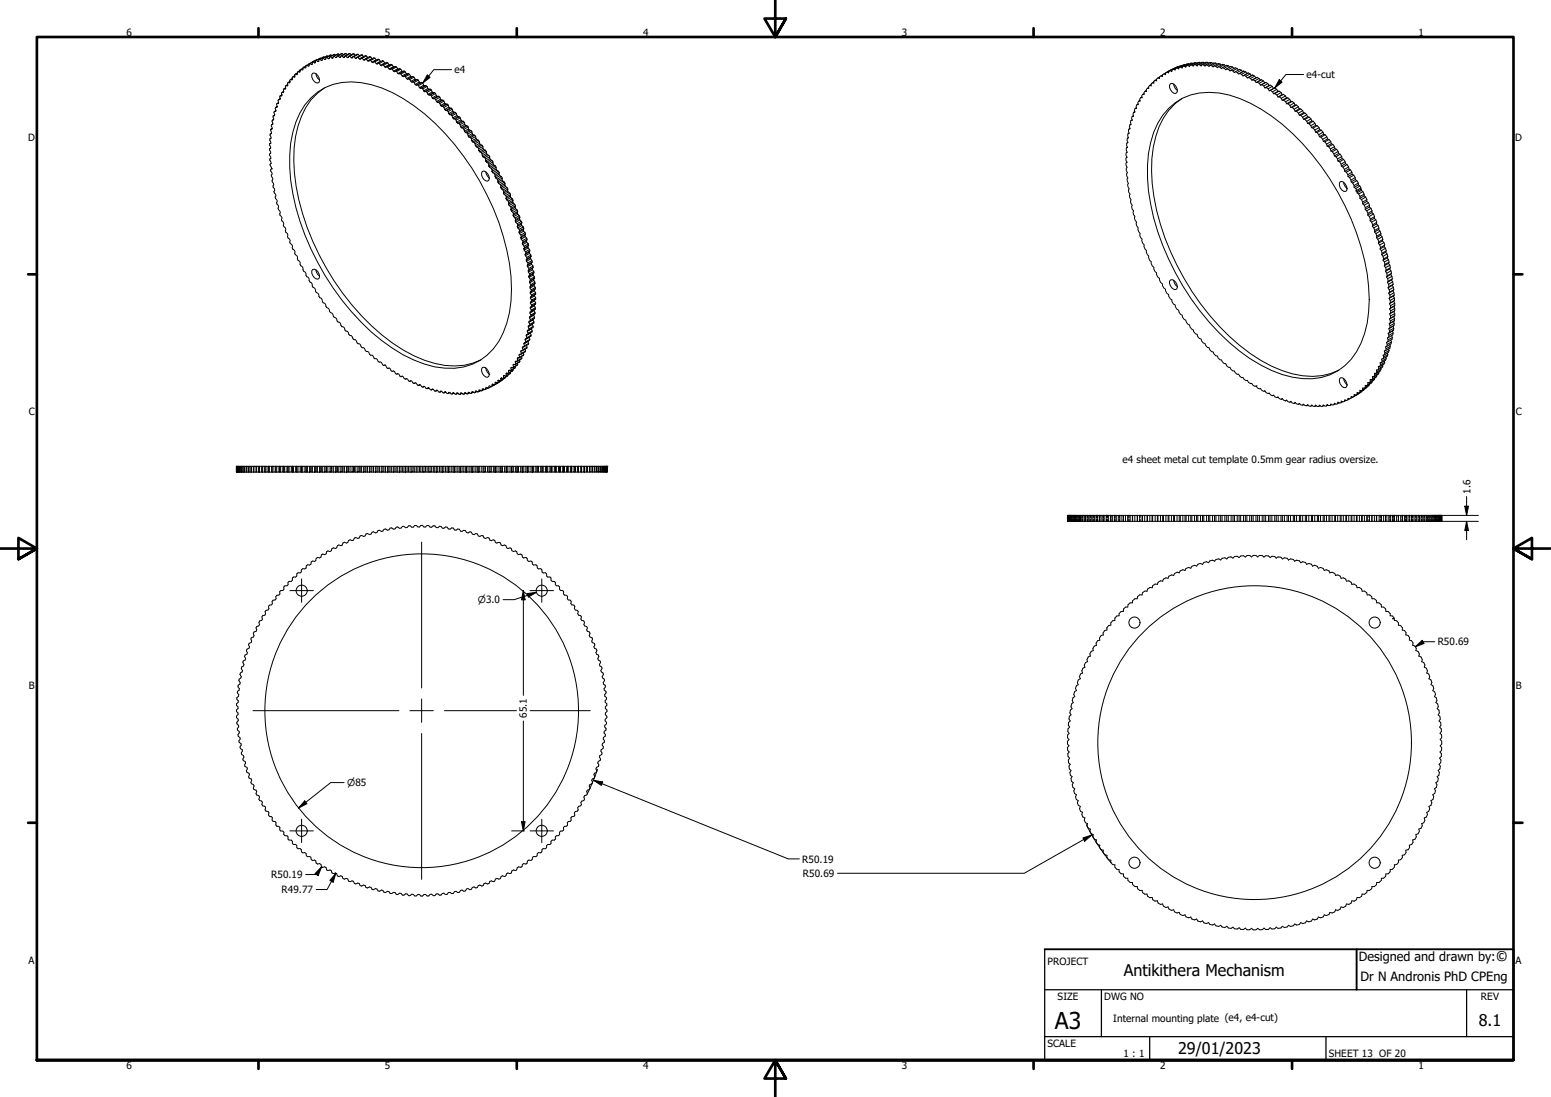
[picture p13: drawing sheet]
<svg xmlns="http://www.w3.org/2000/svg" width="420mm" height="297mm" viewBox="0 0 420 297" stroke-linecap="round" stroke-linejoin="round" font-family="sans-serif">
<defs><g id="words">
<text font-size="6.3" x="285.8" y="278.5">A3</text>
<g font-size="4.4">
<text x="304.5" y="264.3">Antikithera Mechanism</text>
<text x="400.6" y="277.8">8.1</text>
<text x="319.2" y="285.4">29/01/2023</text>
</g>
<text font-size="3.9" x="405.2" y="260.3">©</text>
<text font-size="3.5" x="368.6" y="265.5">Dr N Andronis PhD CPEng</text>
<text font-size="3.4" x="368.1" y="260.3">Designed and drawn by:</text>
<g font-size="2.7">
<text x="34.2" y="9.6">6</text>
<text x="104.3" y="9.6">5</text>
<text x="174.2" y="9.6">4</text>
<text x="244.3" y="9.6">3</text>
<text x="314.2" y="9.6">2</text>
<text x="384.3" y="9.6">1</text>
<text x="123.1" y="19.9">e4</text>
<text x="353.9" y="21.2">e4-cut</text>
<text x="7.7" y="38.2">D</text>
<text x="410.5" y="38.2">D</text>
<text x="7.8" y="112.4">C</text>
<text x="410.6" y="112.4">C</text>
<text x="304.1" y="125.3">e4 sheet metal cut template 0.5mm gear radius oversize.</text>
<text x="398.3" y="133.7" transform="rotate(-90 398.3 133.7)">1.6</text>
<text x="389.5" y="174.7">R50.69</text>
<text x="7.8" y="186.7">B</text>
<text x="410.6" y="186.7">B</text>
<text x="142.7" y="194.4" transform="rotate(-90 142.7 194.4)">65.1</text>
<text x="217.3" y="233.6">R50.19</text>
<text x="73.4" y="237.8">R50.19</text>
<text x="217.5" y="237.5">R50.69</text>
<text x="76.3" y="241.9">R49.77</text>
<text x="7.7" y="260.9">A</text>
<text x="283.8" y="261.2">PROJECT</text>
<text x="410.5" y="260.9">A</text>
<text x="286.5" y="270.8">SIZE</text>
<text x="299.1" y="270.8">DWG NO</text>
<text x="401.2" y="270.7">REV</text>
<text x="301.6" y="276.8">Internal mounting plate (e4, e4-cut)</text>
<text x="283.8" y="283.5">SCALE</text>
<text x="304.4" y="286.3">1 : 1</text>
<text x="360" y="286.2">SHEET 13 OF 20</text>
<text x="34.2" y="289.4">6</text>
<text x="104.3" y="289.4">5</text>
<text x="174.2" y="289.4">4</text>
<text x="244.3" y="289.4">3</text>
<text x="314.2" y="289.4">2</text>
<text x="384.3" y="289.4">1</text>
</g>
<g font-size="2.6">
<text x="129.4" y="163.4">⌀3.0</text>
<text x="94" y="212.9">⌀85</text>
</g>
</g></defs>
<!-- layer: Visible (ANSI) -->
<g fill="none" stroke="#000" stroke-width=".27">
<path d="M80.7 19.4l-.1 .1v.6l-.2 .1-.4-.1 .6-.3M81.5 18.8l-.2 .1-.1 .7-.5-.2 .6-.3M82.3 18.2l-.4 .8-.4-.2 .6-.4M83.1 17.7l-.4 .7-.4-.2 .6-.3M83.7 17.8l-.1 .1M83.9 17.2l.5 .3 .2-.2-.2 .2M84.7 19.8a1.82 1.82 0 0 1 1.7 2.5l-.3 .2a1.81 1.81 0 0 1-1.4-2.7zM84.8 16.7l.4 .3M84.8 16.7l-.2 .2M85 16.5l-1.3 .8v.5l-.2 .1-.4-.2 .8-.5M85.1 16.6l-1.2 .6M85.4 16.9l-.2 .1h.2"/>
<path d="M85.6 19.9l.5 1.3 .5 .5M85.7 16.4l.4 .3M85.7 16.4l-.2 .1M85.9 16.1l-1.3 .8v.4M86 16.2l-1.2 .5M86.6 16.1l.4 .3M86.6 16.1h-.2M86.8 15.7l-1.3 .8-.1 .5M87 15.8l-1.3 .6M87.5 15.8l.5 .3M87.5 15.8l-.2 .1M87.8 15.4l-1.4 .7v.5l-.3 .1 .3-.2"/>
<path d="M87.9 15.5l-.1-.1-1.2 .7M88.5 15.6l.4 .3M88.5 15.6h-.2M88.7 15.1l-1.4 .8-.1 .4-.2 .1 .3-.2M88.9 15.3l-.2-.2-1.2 .7M89.5 15.4l.4 .3M89.5 15.4h-.2M89.7 14.9l-1.4 .7-.1 .4-.2 .1 .2-.2M89.9 15.1l-.2-.2-1.2 .7M90.6 15.2l.3 .4M90.6 15.2l-.3 .1M90.6 14.7l-1.3 .7-.1 .4-.3 .1 .3-.2"/>
<path d="M90.9 14.9l-.3-.2-1.1 .7M91.3 15.2h.3M91.6 15.2l.4 .3M91.7 14.6l-1.4 .7-.1 .4h-.3l.3-.1M91.9 14.8l-.2-.2-1.1 .6M92.4 15.1h.2M92.6 15.1l.4 .4M92.7 14.5l-1.4 .7-.1 .4h-.3l.3-.2M93 14.8l-.3-.3-1.1 .7M93.4 15.1l.3 .1M93.7 15.2l.4 .4M93.8 14.5h-.3l-1.1 .6-.2 .4h-.2l.3-.1"/>
<path d="M94.1 14.8l-.3-.3-1.2 .6M94.5 15.2h.3M94.8 15.2l.4 .4M94.8 14.5l-1.4 .6-.1 .4h-.3l.3-.1M95.2 14.8l-.4-.3-1.1 .7M95.6 15.4h.3M95.9 15.4l.4 .4M95.9 14.6l-.3-.1-1.1 .7-.1 .4h-.3l.3-.2M96.3 15l-.4-.4-1.1 .6M96.7 15.5l.3 .1M97 15.6l1.1-.7 .4 .4-1.1 .7zM97 14.7h-.3l-1.1 .7-.2 .3-.2-.1 .3-.2"/>
<path d="M97.4 15.1l-.4-.4-1.1 .7M97.8 15.7l.3 .1M98.1 15.8l1.2-.7 .4 .5-1.2 .6zM98.1 14.9l-.3-.1-1.1 .7-.2 .3h-.2l.4-.2M99 16l.3 .1M99.3 15.1h-.3l-1.2 .6-.1 .3h-.3M100.1 16.3l.3 .1M100.4 15.4l-.3-.1-1.3 1-.3-.1M100.8 15.9l-.4-.5-1.1 .7M100.8 15.9l-1.2 .6-.3-.4M101.3 16.7h.3M101.6 15.7l-.3-.1-1.4 1-.3-.1"/>
<path d="M101.9 16.2l-.3-.5-1.2 .7M102 16.2l-1.2 .6-.4-.4M102.4 17.1l.3 .1M102.7 16.1l-.3-.1-1.4 1-.2-.2M103 16.6l-.3-.5-1.1 .6M103.2 16.7l-.2-.1-1.1 .7-.3-.6M103.6 17.6l.3 .1M103.9 16.5l-.3-.1-1.4 .9h-.3M104.2 17l-.3-.5-1.2 .7M104.4 17.1l-1.3 .6-.4-.5M104.8 18.1l.3 .1M105 17l-.3-.1-1.3 .9-.3-.1"/>
<path d="M105.4 17.5l-.4-.5-1.1 .7M105.6 17.6l-.2-.1-1.2 .6-.3-.4M105.9 17.4l-1.4 .9-.3-.2M105.9 17.4l-1.1 .7M105.9 17.4l.3 .2M106 18.6l.3 .2M106.6 18.1l-.4-.5-1.1 .6M106.6 19.3l.3 .1 1.4-.8-1.2 .7M106.8 18.1h-.2l-1.2 .6-.3-.5M107.1 18l-1.4 .8-.3-.1M107.1 18l-1.2 .7M107.1 18l.3 .1"/>
<path d="M107.1 19.2l.3 .2M107.7 18.6l-.3-.5-1.1 .7M108 18.7l-.3-.1-1.1 .7-.3-.5M108.3 18.6l.3 .1M108.3 19.9l.3 .2M108.9 19.2l-.3-.5-1.2 .7M109.2 19.4l-.3-.2-1.1 .7M109.5 19.2l-1.4 .9-.7-.7M109.5 19.2l-1.3 .8M109.5 19.2l.3 .2M110.1 19.9l-.3-.5-1.2 .7M110.7 19.9l.3 .2"/>
<path d="M317.3 18.9l-2 1.1M318.1 18.4l-1.1 .7M318.2 18.5l-2.1 1M319.1 18.1l-1.2 .6M319.2 18.1l-.6 .1-1.1 .7M320 17.8l-1.1 .6M320.1 17.8l-.5 .1-1.2 .6M320.9 17.5l-1.1 .6M321.1 17.6h-.6l-1.1 .6M321.9 17.3l-1.1 .6M322.1 17.3h-.6l-1.2 .7M322.9 17.1l-1.1 .6"/>
<path d="M323.1 17.2l-.6-.1-1.1 .7M324 17l-1.2 .6M324.2 17.1l-.7-.1-1.1 .6M325 16.9l-1.1 .6M325.2 17l-.7-.1-1.1 .7M326.1 16.9l-1.1 .6M326.3 17l-.7-.1-1.2 .6M327.2 16.9l-1.2 .7M327.4 17.1l-.2-.2h-.6l-1.1 .6M328.3 17l-1.2 .6M328.5 17.2l-.2-.2-.6-.1-1.1 .7M329.4 17.1l-1.2 .7"/>
<path d="M329.6 17.4l-.2-.3-.6-.1-1.1 .7M330.5 17.3l-1.1 .6M330.8 17.6l-.3-.3-.5-.1-1.2 .7M331.6 17.5l-1.1 .7M331.9 17.9l-.3-.4-.5-.1-1.1 .7M332.8 17.8l-1.2 .7M333.1 18.2l-.3-.4-.5-.1-1.2 .6M333.9 18.1l-1.1 .7M334.3 18.5l-.9-.5-1.1 .7M334.6 19.4l1.2-.6 .5 .2 .3 .4M335.1 18.5l-1.1 .7M335.4 19l-.3-.5-.5-.1-1.1 .6"/>
<path d="M335.8 19.9l1.1-.7 .6 .3 .3 .4M336.3 19l-1.1 .6M336.9 19.2l-1.1 .7M337.5 19.5l-1.2 .6M338.2 19.8l-1.2 .6M73.1 37.6l.3 1.2-.4 .1 .3 .9-.3 .8 .3 .9-.3 .2v.3l.4 .9-.3 .2 .3 1.2-.2 .2v.4l.4 .8-.3 .2v.4l.4 .8-.2 .3 .4 .8-.2 1 .5 .9-.2 .2v.4l.4 .5-.2 .6 .5 .8 .1 .4-.3 .3 .6 1.2-.1 .7 .4 .5-.1 .7 .6 1.2v.7l.4 .4 .1 .4-.2 .3 .6 .8 .1 1.1 .4 .4 .1 1.2 .5 .3 .1 1.2 .6 .7-.1 .5 .6 .7 .2 1.2 .5 .3 .2 1.1 .4 .4 .3 1.2 .5 .3 .1 .8 .6 .6 .2 .9 .8 1 .2 .8 .4 .2 .4 1.3 .7 .5 .2 .9 .4 .2 .3 .9 .9 .8 .2 .9 .4 .2 .5 1.2 .5 .1 .3 .9 .6 .5 .4 .8 .9 .8 .4 .8 .6 .4 .1 .6 .7 .4 .6 1.2 .7 .3 .4 .8 .7 .4 .1 .5 .7 .4 .7 1.1h.4l.4 .8 .3 .3h.4l.7 1.1 .4-.1 .5 .8 .9 .5 .2 .6 .3 .2 .4-.1 .5 .8 .3 .2h.3l.8 1 .4-.1 .3 .2 .5 .8 .3-.2 .3 .2 .6 .8 .3-.2 .6 .8 .9 .2 .2 .6 .3 .1 .4-.1 .5 .6 .9 .2 .6 .7 .3-.2 .9 .8 .3-.2 .9 .8M73.2 36.3v.3l.2 .6v.3l-.3 .1M73.3 35l.3 .9-.1 .3-.3 .1M73.4 38.8l-.3 .1M73.4 37.4l-.2 .2M73.5 33.8l.2 .8v.4h-.4l.4-.2M73.5 36.1l-.3 .2"/>
<path d="M73.7 32.6l.2 1.1-.4 .1 .4-.2M74 31.4l.2 .8-.1 .3-.4 .1 .4-.3M74.3 30.2l.1 1.2h-.4l.4-.3M74.6 29.1l.1 1.1h-.4l.5-.2M75 28v1.1h-.4l.5-.2M75.4 27v1.1l-.4-.1 .5-.2M75.9 26v.7l-.1 .3h-.4l.5-.3M76.4 25l-.1 1h-.4l.5-.3M76.9 24.1l-.1 1-.4-.1 .4-.3M77.4 23.2l-.1 1-.4-.1 .5-.3M78 22.3l-.1 1-.5-.1 .5-.3M78.7 21.5l-.2 .2 .1 .6-.2 .2-.4-.2 .5-.3"/>
<path d="M79.3 20.8l-.1 .2v.5l-.1 .2-.4-.2 .5-.3M80 20.1l-.2 .1 .1 .6-.1 .1-.5-.1 .5-.3M84.2 26.5a15.3 15.3 0 0 1 13.6-4.1 35 35 0 0 1 17.2 8.4 69 69 0 0 1 23.4 44.1 29.2 29.2 0 0 1-3.3 17.5 15 15 0 0 1-14.6 7.3 32.9 32.9 0 0 1-17.1-7.5 68.9 68.9 0 0 1-24.7-43.4 31.4 31.4 0 0 1 2.5-18.2l1.4-2.2zM87.8 23.8a18.8 18.8 0 0 0-7.7 13.2 51.7 51.7 0 0 0 4.6 28.3 65.1 65.1 0 0 0 24.5 29.5 25.8 25.8 0 0 0 16.5 4.1l2.4-.6 2.2-.9M108.6 20.1l.3 .5 1.2-.7 .3 .2M108.9 20.6l.3 .2 1.5-.9-1.4 .8M109.5 20.6l.3 .2M109.8 20.8l.3 .5 1.2-.7 .2 .2M110.1 21.3l.3 .2 1.4-.8-1.3 .7M110.7 21.3l.3 .2M111 21.5l.3 .5 1.1-.6 .3 .2M111.3 20.6l-.3-.5-1.2 .7"/>
<path d="M111.3 22l.3 .3M111.6 22.3l1.4-.8zM111.8 20.7l.3 .2M111.9 22.1l.3 .2M112.2 22.3l.2 .6 1.2-.7 .3 .2M112.4 21.4l-.3-.5-1.1 .6M112.4 22.9l.3 .2M113 21.5l.3 .2M113.1 23l.3 .2M113.4 23.2l.5 .7 1.2-.6-.3-.2-1.2 .6M113.6 22.2l-.3-.5-1.1 .6M113.9 22.4l.3-.1-1.5 .8"/>
<path d="M113.9 22.4l-1.2 .7M114.2 22.3l.3 .2M114.3 23.9l.3 .2M114.6 24.1l.5 .7 1.1-.6-.3-.3-1.1 .7M114.8 23.1l-.3-.6-1.1 .7M115.1 23.3l.3-.1-1.5 .7M115.4 24.8l.3 .2M115.4 23.2l.3 .2M115.7 25l.5 .8 1.1-.7-.2-.2-1.1 .7M115.9 23.9l-.2-.5-1.1 .7M116.2 24.2l.3-.1-1.4 .7M116.5 24.1l.3 .2"/>
<path d="M116.6 25.7l.3 .3M116.9 26l.4 .7 1.2-.6-.3-.2-1.1 .6M117.1 24.9l-.3-.6-1.1 .7M117.3 25.1l.4-.1-1.5 .8M117.7 26.7l.3 .3M117.7 25l.3 .3M118 27l.5 .8 1.1-.7-.3-.2-1.1 .6M118.2 25.9l-.2-.6-1.1 .7M118.5 26.1h.4l-1.6 .6M118.9 27.8l.3 .2M118.9 26.1l.3 .2M119.2 28l.4 .8 1.1-.6-.2-.3-1.2 .7"/>
<path d="M119.3 26.9l-.1-.6-1.2 .7M119.6 27.1h.4l-1.1 .7h-.4M120 28.8l.3 .3M120 27.1l.3 .3M120.3 29.1l.1 .6 1.2-.7 .3 .3-1.2 .6-.3-.2M120.5 27.9l-.2-.5-1.1 .6M120.7 28.2h.4l-1.1 .6h-.4M121.1 30l.3 .2M121.1 28.2l.3 .2M121.4 30.2l.1 .6 1.2-.7 .3 .3-1.2 .7-.3-.3M121.6 29l-.2-.6-1.1 .7M121.9 29.3h.4l-1.2 .7-.4-.1"/>
<path d="M122.2 31.1l.3 .3M122.3 29.3l.2 .3M122.5 31.4l.1 .5 1.2-.6 .2 .3-1.1 .6-.3-.3M122.7 30.1l-.2-.5-1.1 .6M123 30.4h.4l-1.2 .7h-.4M123.3 32.2l.3 .3M123.4 30.4l.2 .3M123.6 32.5l.1 .6 1.1-.6 .3 .3-1.1 .6-.3-.3M123.8 31.3l-.2-.6-1.1 .7M124 31.6h.4l-1.1 .6h-.4M124.4 33.5l.2 .3M124.4 31.6l.3 .3"/>
<path d="M124.6 33.8l.2 .5 1.1-.7 .3 .4-1.2 .6-.2-.3M124.8 32.5l-.1-.6-1.1 .6M125.1 32.8h.4l-1.1 .7-.4-.1M125.4 34.7l.3 .3M125.5 32.8l.3 .3M125.7 35l.1 .5 1.1-.6 .3 .3-1.1 .7-.3-.4M125.9 33.6l-.1-.5-1.2 .7M126.2 34l.3 .1-1.1 .6-.4-.1M126.4 36l.3 .3M126.5 34.1l.3 .3M126.7 36.3l.1 .5 1.1-.6 .3 .3-1.2 .7-.2-.4M126.9 34.9l-.1-.5-1.1 .6"/>
<path d="M127.2 35.2l.4 .1-1.2 .7-.3-.1M127.5 37.3l.2 .3M127.6 35.3l.2 .3M127.7 37.6l.1 .5 1.1-.6 .3 .3-1.1 .7-.3-.4M127.9 36.2l-.1-.6-1.1 .7M128.2 36.5l.4 .1-1.1 .7-.5-.1M128.5 38.6l.2 .3M128.6 36.6l.3 .3M128.7 38.9l.1 .5 1.1-.6 .2 .3-1.1 .7-.2-.4M128.9 37.5v-.6l-1.2 .7M129.2 37.8l.4 .2-1.1 .6-.4-.1M129.4 39.9l.3 .4"/>
<path d="M129.6 38l.2 .3M129.9 38.8l-.1-.5-1.1 .6M130.1 39.1l.5 .2-1.2 .6-.4-.1M130.6 39.3l.2 .4M305.4 39.9l-.1 .1M305.5 38.6l-.2 .1M305.7 37.3l-.3 .2M305.9 36.1l-.3 .1M306.1 34.8l-.3 .2M306.4 33.6l-.3 .2M306.7 32.5l-.3 .1M307 31.3l-.3 .2"/>
<path d="M307.4 30.2l-.3 .2M307.8 29.2l-.3 .2M308.3 28.1l-.3 .2M308.8 27.2l-.3 .2M309.3 26.2l-.3 .2M309.9 25.3l-.4 .3M310.5 24.5l-.3 .2M311.1 23.7l-.3 .2M311.9 22.9l-.5 .2M312.5 22.2l.1 .3-.4-.1-.4 .3 .1 .6-.5-.2-.3 .4 .1 .5-.4-.1-.3 .3 .1 .6-.4-.1-.3 .4 .1 .5h-.5l-.2 .3 .1 .6-.4-.1-.3 .5 .2 .5h-.4l-.3 .4 .2 .5h-.4l-.2 .5 .1 .6h-.4l-.2 .4 .2 .6h-.4l-.2 .5 .2 .6h-.4l-.2 .5 .2 .6h-.3l-.2 .5 .2 .6-.3 .1-.2 .5 .3 .6-.4 .1-.1 .5 .2 .6-.3 .1-.1 .6 .2 .5-.3 .2-.1 .5 .3 .6-.4 .2v.6l.2 .5-.3 .2 .3 1.1-.3 .2-.1 .6 .3 .6-.3 .2v.6l.3 .5-.3 .3 .1 .6 .3 .5-.3 .3v.6l.3 .6-.2 .2v.7l.4 .5-.3 .3 .4 1.1-.2 .3 .1 .7 .3 .5-.2 .3 .1 .7 .4 .5-.3 .3 .5 1.2-.2 .3 .2 .7 .3 .5-.2 .4 .2 .6 .4 .5-.2 .4 .2 .7 .4 .4-.2 .4 .6 1.1-.1 .5 .2 .6 .4 .5-.2 .4 .7 1.1-.2 .5 .3 .6 .4 .5-.1 .4 .2 .7 .5 .4-.1 .4 .7 1.1-.1 .5 .7 1-.1 .5 .3 .7 .5 .4-.1 .4 .4 .7 .4 .4-.1 .4 .4 .7 .4 .4v.5l.3 .6 .5 .4 .4 1.1 .4 .3v.6l.8 .9 .4 1.2 .5 .2v.6l.9 .9v.5l.4 .7 .4 .2 .1 .5 .5 .7 .4 .2 .5 1.2 .5 .1v.6l.5 .6 .4 .2 .2 .5 .4 .6 .4 .2 .2 .5 .4 .6 .5 .2 .1 .6 .5 .5 .4 .1 .1 .6 .6 .6 .4 .1 .6 1.1 .4 .1 .2 .5 .5 .6h.4l.2 .6 .5 .5 .4 .1 .8 1 .4 .1 .7 1h.4l.7 1.1h.5l.2 .5 .5 .5h.4l.3 .5 .5 .4h.3l.9 1 .3-.1 .8 1 .4-.1 .3 .5 .5 .4 .4-.1 .3 .5 .6 .4 .3-.1 .3 .5 .5 .3 .4-.1 .8 .8 .4-.1 .3 .5 .5 .3 .3-.2 .4 .5 .5 .3 .3-.2 .4 .5 .5 .3 .3-.2 .4 .5 .5 .2 .3-.2 .3 .4 .6 .2 .2-.2 .4 .5 .6 .2 .2-.3 .4 .5 .5 .1 .3-.2 .4 .4 .5 .1 .2-.2 .4 .4 .5 .1 .3-.3 .4 .4 .5 .1 .2-.3 .4 .4 .5 .1 .2-.4 .4 .5h.5l.2-.4 .4 .4 .5 .1 .2-.4 .4 .4h.5l.1-.4 .4 .4 .5-.1 .2-.4 .4 .4 .5-.1 .1-.4 .4 .3h.5l.1-.4 .4 .3 .5-.1 .1-.4 .4 .3 .4-.2 .1-.4 .5 .3 .4-.2v-.4l.5 .2 .4-.1 .1-.5 .4 .2 .4-.1 .1-.5 .4 .2 .4-.2v-.5l.4 .3 .4-.3v-.5l.5 .2 .3-.2v-.5l.4 .2 .4-.3v-.6l.4 .2 .3-.3v-.5l.5 .1 .3-.3-.1-.5 .4 .1 .4-.3-.1-.5 .4 .1 .3-.4-.1-.5 .5 .1 .3-.4-.1-.5h.4l.2-.4-.1-.5h.4l.3-.4-.1-.6 .4 .1 .2-.4-.1-.6h.4l.2-.4-.2-.6h.4l.2-.5-.1-.5 .3-.1 .2-.4-.2-.6h.4l.2-.5-.2-.6 .4-.1 .1-.5-.2-.5 .4-.1 .1-.6-.2-.5 .3-.1 .1-.6-.2-.5 .4-.2 .1-.5-.3-.6 .3-.1 .1-.6-.2-.5 .3-.2 .1-.6-.3-.5 .3-.2v-.6l-.2-.6 .3-.1-.3-1.2 .3-.2v-.6l-.3-.6 .3-.2v-.6l-.3-.6 .2-.2v-.6l-.3-.6 .3-.3-.1-.6-.3-.5 .2-.3-.4-1.2 .3-.3-.1-.6-.4-.5 .2-.4-.1-.6-.3-.5 .2-.3-.5-1.2 .2-.4-.1-.6-.4-.5 .2-.4-.2-.7-.4-.4 .2-.4-.2-.7-.3-.5 .1-.3-.2-.7-.4-.5 .2-.4-.2-.7-.4-.4 .1-.4-.2-.7-.4-.4-.2-1.2-.4-.4 .1-.4-.6-1.1 .1-.4-.3-.8-.5-.3 .1-.5-.3-.7-.4-.4 .1-.4-.8-1.1 .1-.5-.3-.6-.5-.4v-.5l-.7-1v-.5l-.4-.7-.4-.3v-.4M312.5 22.2l-.3 .2M312.9 21.7l.4 .2v-.5l.3-.3 .5 .2v-.5l.4-.2 .4 .1v-.4l.4-.3 .4 .2 .1-.4 .3-.3 .5 .3v-.5l.4-.2 .5 .3v-.5l.4-.2 .4 .3 .1-.5 .5-.1 .4 .3 .1-.5 .4-.1 .5 .3v-.4l.5-.1 .4 .3 .2-.4 .4-.1 .4 .4 .2-.5h.4l.5 .3 .1-.3 .5-.1 .4 .4 .1-.4h.6l.4 .4 .1-.4 .5 .1 .4 .3 .2-.3h.5l.4 .4 .2-.3 .5 .1 .4 .3 .2-.2h.6l.4 .5 .2-.3 .5 .1 .4 .4 .2-.3 1 .6 .2-.2 .5 .1 .4 .4 .3-.2 .5 .2 .3 .5 .3-.3 .6 .2 .3 .5 .3-.2 .9 .7 .3-.2 .5 .2 .4 .6 .3-.2 .6 .2 .3 .5 .3-.1 .5 .3 .4 .5 .3-.1 .9 .8 .3-.2 .5 .4 .3 .5 .4-.1 .5 .3 .3 .6 .4-.1 .5 .4 .3 .5 .4-.1 .5 .4 .3 .6 .3-.1 .6 .4 .2 .6 .4-.1 .6 .4 .2 .6h.4l.8 1h.4l.5 .5 .2 .5h.4l.8 1.1h.4l.7 1.1h.4l.5 .5 .2 .6 .4 .1 .7 1.1 .4 .1 .5 .5 .2 .6 .4 .1 .6 1.1 .4 .2 .5 .5 .2 .6 .4 .1 .5 .6 .1 .6 .4 .1 .5 .6 .1 .6 .4 .2 .5 .6 .1 .5 .4 .2 .4 .6 .1 .6 .5 .2 .4 .6v.6l.5 .2 .5 1.2 .4 .2 .4 .7 .1 .5 .4 .3 .4 1.2 .4 .3 .4 .6v.5l.5 .3 .2 .5"/>
<path d="M312.9 21.7l-.4 .5M313.3 21.5l-.4 .2M314.1 20.9l-.5 .2M314.9 20.3l-.4 .3M316.6 29.4a15.5 15.5 0 0 1 13.6-4.2 36.1 36.1 0 0 1 17.1 8.4 69.8 69.8 0 0 1 23.1 40.6 34.7 34.7 0 0 1-1.7 18.7 15.5 15.5 0 0 1-18.6 9.2 40.2 40.2 0 0 1-19.9-12 70.1 70.1 0 0 1-19.1-38.5 31.4 31.4 0 0 1 2.5-18.2l1.4-2.2zM317.1 22.7a1.77 1.77 0 0 1 1.7 2.3l-.3 .3a1.84 1.84 0 0 1-1.4-2.6zM317.9 22.8l.5 1.2 .5 .5M320.2 26.7a18.7 18.7 0 0 0-7.8 13.2 51.7 51.7 0 0 0 4.7 28.2 64.9 64.9 0 0 0 24.5 29.5 25.4 25.4 0 0 0 16.5 4.1l2.4-.5 2.2-1M336.9 20.5l1.3-.7 .5 .2 .3 .5M338 21l1.3-.7 .9 .8M338.7 20l-1.2 .6M339.2 21.7l1.3-.8 .6 .3 .3 .5"/>
<path d="M339.3 20.3l-1.1 .7M339.9 20.6l-1.1 .6M340.3 22.3l1.4-.7 .9 .8 .3-.1 .9 .8h.3l.5 .3 .4 .5 .3-.1 .6 .4 .3 .6 .3-.1 .5 .3 .3 .6h.4l.5 .4 .3 .5h.4l.8 1h.4l.5 .4 .2 .5h.4l.8 1 .3 .1 .6 .5 .2 .6h.4l.5 .5 .2 .6h.4l.5 .5 .2 .6h.4l.5 .6 .2 .5 .4 .1 .5 .6 .2 .5 .4 .1 .7 1.2 .4 .1 .5 .6 .1 .5 .9 .7 .1 .6 .5 .2 .4 .6 .1 .5 .5 .2 .5 1.2 .5 .2 .4 .6 .1 .6 .4 .2 .5 1.1 .8 .9 .1 .5 .4 .3 .4 .6 .1 .6 .4 .2 .4 .7 .1 .5 .8 1v.5l.7 .8-1.4 .8 .3 .1M340.5 20.9l-1.1 .7M341.1 21.2l-1.2 .7M341.7 21.6l-1.1 .7M342.3 21.9l-1.2 .6M342.6 22.4l-1.1 .7M342.9 22.3l-1.1 .6M343.5 22.6l-1.2 .7M343.8 23.1l-1.2 .7M344.1 23.1l-1.1 .6"/>
<path d="M344.6 23.4l-1.1 .6M345 23.9l-1.2 .7M345.3 23.8l-1.1 .7M345.9 24.2l-1.2 .7M346.2 24.8l-1.2 .6M346.5 24.7l-1.1 .6M347 25l-1.1 .7M347.3 25.6l-1.1 .7M347.7 25.6l-1.2 .6M348.2 26l-1.1 .6M348.5 26.5l-1.2 .7M348.9 26.5l-1.2 .6"/>
<path d="M349.4 26.9l-1.1 .6M349.7 27.5l-1.2 .6M350.1 27.5l-1.2 .6M350.6 27.9l-1.2 .7M350.8 28.4l-1.1 .7M351.2 28.4l-1.1 .7M351.7 28.9l-1.1 .7M352 29.4l-1.2 .7M352.3 29.5l-1.1 .6M352.9 30l-1.2 .6M353.1 30.6l-1.1 .6M353.5 30.6l-1.1 .6"/>
<path d="M354 31.1l-1.1 .6M354.2 31.7l-1.1 .6M354.6 31.7l-1.1 .6M355.1 32.2l-1.1 .6M355.3 32.8l-1.1 .6M355.7 32.8l-1.1 .7M356.2 33.4l-1.1 .6M356.4 33.9l-1.1 .7M356.8 34l-1.1 .7M357.3 34.6l-1.1 .6M357.5 35.1l-1.1 .7M357.9 35.2l-1.1 .7"/>
<path d="M358.4 35.8l-1.1 .7M358.6 36.4l-1.2 .6M359 36.5l-1.2 .7M359.5 37.1l-1.2 .6M359.6 37.6l-1.1 .7M360 37.8l-1.1 .6M360.5 38.3l-1.1 .7M360.6 38.9l-1.1 .7M361.1 39.1l-1.2 .6M361.5 39.7l-1.1 .6M73.3 40.1l-.2 .1M73.3 41.5l-.1 .1"/>
<path d="M73.4 42.9h-.1M73.4 44.3h.1M73.6 45.7h.1M129.7 40.3v.5l1.2-.6 .2 .3-1.1 .6-.3-.3M130.4 41.3l.2 .4M130.6 41.7v.5l1.2-.7 .2 .4-1.1 .6-.3-.3M130.7 46.4a1.63 1.63 0 0 1 1.8 1.9l-.1 .5-.3 .3a1.84 1.84 0 0 1-1.4-2.7zM130.9 40.2l-.1-.5-1.1 .6M131.1 40.5l.4 .2-1.1 .6-.4-.2M131.3 42.7l.2 .4M131.5 40.7l.2 .3M131.5 43.1l.1 .5 1.1-.7 .2 .4-1.1 .6-.2-.3"/>
<path d="M131.6 46.5l.5 1.2 .4 .5M131.8 41.5l-.1-.5-1.1 .7M132 41.9l.4 .2-1.1 .6-.4-.2M132.2 44.1l.2 .4M132.4 44.5v.5l1.2-.7 .2 .4-1.2 .6-.2-.3M132.4 42.1l.3 .3M132.7 42.9v-.5l-1.2 .7M132.9 43.3l.4 .2-1.1 .6-.4-.2M133.1 45.6l.2 .3M133.3 45.9v.5l1.1-.7 .2 .4-1.1 .7-.2-.4M133.3 43.5l.3 .3M133.6 44.3v-.5l-1.2 .7"/>
<path d="M133.8 44.7l.4 .2-1.1 .7-.5-.3M133.9 47l.2 .4M134.1 47.4v.5l1.1-.7 .2 .4-1.1 .6-.2-.3M134.2 44.9l.2 .4M134.4 45.7v-.4l-1.1 .6M134.6 46.1l.4 .3-1.1 .6-.4-.2M134.7 48.5l.2 .3M134.9 48.8v.5l1.1-.6 .2 .4-1.1 .6-.2-.4M135 46.4l.3 .3M135.2 47.2l.1-.5-1.2 .7M135.4 47.6l.4 .2-1.1 .7-.4-.3M135.5 50l.2 .3"/>
<path d="M135.7 50.3l-.1 .5 1.2-.6 .2 .3-1.2 .7-.2-.4M135.8 47.8l.3 .4M136 48.7l.1-.5-1.2 .6M136.2 49.1l.5 .2-1.2 .7-.4-.3M136.3 51.5l.1 .3M136.4 51.8v.5l1.1-.7 .2 .4-1.1 .6-.2-.3M136.7 49.3l.1 .4M136.8 50.2v-.5l-1.1 .6M137 50.5l.4 .3-1.1 .7-.5-.3M137 52.9l.2 .4M137.2 53.3l-.1 .5 1.1-.7 .2 .4-1.2 .6-.1-.3M137.4 50.8l.2 .4"/>
<path d="M137.5 51.6l.1-.4-1.2 .6M137.7 54.5l.1 .3M137.7 52l.4 .3-1.1 .6-.4-.3M137.8 54.8v.5l1.1-.7 .2 .4-1.2 .7-.1-.4M138.1 52.3l.2 .4M138.2 53.1l.1-.4-1.1 .6M138.3 56l.2 .4M138.4 53.5l.4 .3-1.1 .7-.5-.4M138.5 56.4l-.1 .4 1.1-.7 .2 .4-1.1 .7-.2-.4M138.8 53.8l.2 .4M138.9 54.6l.1-.4-1.2 .6M138.9 57.5l.2 .4"/>
<path d="M139.1 55l.3 .3-1.1 .7-.4-.3M139.1 57.9l-.1 .4 1.1-.7 .2 .4-1.2 .7-.1-.4M139.4 55.3l.2 .4M139.5 56.1l.1-.4-1.1 .7M139.5 59l.2 .4M139.7 59.4l-.1 .4 1.1-.6 .1 .3-1.1 .7-.1-.4M139.7 56.5l.4 .3-1.2 .7-.3-.3M140.1 56.8l.2 .5M140.1 57.6l.2-.3-1.2 .6M140.3 58l.4 .4-1.2 .6-.4-.3M140.7 58.4l.1 .4M140.7 59.2l.1-.4-1.1 .6"/>
<path d="M140.8 59.5l.4 .4-1.1 .7-.4-.4M141.2 59.9l.2 .4M305.3 42.6h-.1M305.3 43.9v.1M305.4 41.2l-.2 .1M361.6 40.2l-1.1 .7M362.1 40.4l-1.2 .7M362.5 41l-1.1 .7M362.6 41.6l-1.1 .6M363.1 49.2a1.82 1.82 0 0 1 1.7 2.4l-.4 .2a1.81 1.81 0 0 1-1.3-2.6zM363.1 41.8l-1.2 .6M363.5 42.4l-1.2 .6"/>
<path d="M363.6 43l-1.2 .6M363.9 49.3l.5 1.3 .5 .4M364 43.2l-1.1 .6M364.4 43.8l-1.1 .6M364.5 44.3l-1.2 .7M364.9 44.6l-1.1 .6M365.3 45.2l-1.1 .7M365.4 45.7l-1.1 .7M365.8 46l-1.1 .6M366.2 46.6l-1.1 .7M366.3 47.2l-1.1 .6M366.7 47.4l-1.1 .7"/>
<path d="M367.1 48.1l-1.1 .7M367.2 48.6l-1.2 .7M367.6 48.9l-1.2 .7M368 50.1l-1.2 .6M368 49.6l-1.2 .6M368.4 50.4l-1.1 .6M368.4 51l.4 .2-1.2 .6M368.8 51.2v.3l.4 .4 .3 .7v.4l.5 .4 .3 .6-.1 .6 .5 .3 .3 .7v.5l.4 .3 .3 .7-.1 .5 .5 .3 .3 .8-.1 .4 .4 .4 .3 .7-.1 .4 .4 .4 .2 .8v.4l.3 .4 .3 .7-.1 .4 .4 .4 .2 .7-.1 .4 .4 .5 .2 .7-.2 .4 .4 .4 .2 .7-.1 .4 .4 .5 .2 .7-.2 .3 .5 1.2-.2 .3 .4 .5 .1 .7-.2 .3 .4 .5 .1 .7-.2 .3 .5 1.2-.3 .3 .5 1.2-.3 .3 .4 .5 .1 .7-.3 .2 .4 1.2-.3 .3 .3 .5 .1 .7-.3 .2 .3 .5v.6l-.2 .3 .2 1.1-1.3 .8M368.8 51.5l-1.2 .7M369.2 51.9l-1.2 .6M369.5 53l-1.1 .7M369.5 52.6l-1.1 .6"/>
<path d="M370 53.4l-1.2 .6M370.2 54.6l-1.1 .6M370.3 54l-1.2 .7M370.7 54.9l-1.1 .7M371 56.1l-1.2 .6M371 55.6l-1.1 .6M371.4 56.4l-1.2 .7M371.6 57.6l-1.1 .6M371.7 57.1l-1.1 .7M372.1 57.9l-1.2 .7M372.3 59.1l-1.2 .7M372.4 58.7l-1.2 .6"/>
<path d="M372.7 59.5l-1.1 .6M84.7 73a1.77 1.77 0 0 1 1.7 2.3l-.3 .3a1.84 1.84 0 0 1-1.4-2.6zM85.6 73.1l.5 1.2 .5 .4M140.1 60.6l.2 .3M140.3 60.9l-.2 .4 1.1-.6 .2 .4-1.1 .6-.2-.4M140.6 62.1l.2 .4M140.8 62.5l-.2 .4 1.1-.7 .2 .4-1.2 .6-.1-.3M141.1 63.7l.1 .3M141.2 64l-.1 .4 1.1-.7 .1 .4-1.1 .7-.1-.4M141.2 60.7l.2-.4-1.1 .6M141.4 61.1l.4 .4-1.2 .6-.3-.4M141.6 65.2l.1 .4"/>
<path d="M141.7 65.6l-.2 .3 1.1-.7 .1 .4-1.1 .6-.1-.3M141.7 62.2l.2-.4-1.1 .7M141.8 61.5l.1 .3M141.9 62.6l.3 .4-1.1 .7-.4-.5M142 66.7l.1 .4M142.1 67.1l-.2 .3 1.1-.7 .1 .4-1.1 .7-.1-.4M142.2 63.7l.2-.3-1.2 .6M142.2 63l.2 .4M142.3 64.1l.4 .4-1.1 .7-.4-.4M142.4 68.2l.1 .4M142.5 68.6l-.3 .3 1.2-.7 .1 .4-1.2 .6-.1-.3M142.6 65.2l.2-.3-1.1 .7"/>
<path d="M142.7 65.6l.4 .4-1.1 .7-.4-.5M142.7 69.7v.4M142.7 64.5l.1 .4M142.7 70.1l-.2 .3 1.2-.7 .1 .4-1.2 .7-.1-.4M143 66.7l.2-.3-1.1 .7M143 71.2v.4M143 71.6l-.2 .3 1.2-.7v.4l-1.1 .6-.1-.3M143.1 67.1l.4 .4-1.1 .7-.4-.4M143.1 66l.1 .4M143.3 72.7v.4M143.3 73.1l-.2 .2 1.1-.6 .1 .4-1.2 .6v-.4M143.4 68.2l.2-.3-1.1 .7"/>
<path d="M143.5 68.6l.3 .5-1.1 .6-.4-.5M143.5 74.2v.3M143.5 67.5l.1 .4M143.5 74.5l-.2 .3 1.1-.7v.4l-1.1 .6v-.3M143.6 75.6l.1 .4M143.7 76l1.1-.7-.2 .3v.3l-1.1 .7-.1-.4zM143.7 69.7l.2-.3-1.2 .7M143.8 70.1l.3 .5-1.1 .6-.4-.4M143.8 77.4l1.1-.6-1.3 .8M143.8 77.1v.3M143.8 69.1l.1 .3M143.9 78.5v.4"/>
<path d="M143.9 78.9l1.1-.7-1.3 .8M144 71.2l.2-.3-1.2 .7M144 79.9v.3M144 71.6l.4 .4-1.1 .7-.4-.5M144.1 70.6l.1 .3M144.2 72.7l.2-.3-1.1 .7M144.3 73.1l.3 .4-1.1 .7-.4-.5M144.4 74.1l.3-.2-1.2 .6M144.4 72v.4M144.4 74.5l.4 .5-1.2 .6-.3-.5M144.6 75.6l-1.2 .6M144.6 75.9l.3 .5-1.1 .7-.3-.5"/>
<path d="M144.6 73.5l.1 .4M144.7 77v.3l-1.1 .7v-.4l.2-.2M144.7 77.3l.3 .5-1.1 .7-.3-.5M144.8 78.4v.3l-1.2 .7v-.4l.3-.1M144.8 78.7l.3 .5-1.1 .7-.4-.5M144.8 75v.3M144.8 79.8v.3l-1.1 .7v-.4l.3-.2M144.9 76.4v.4M145 77.8v.4M145.1 79.2v.4M317.1 75.8a1.77 1.77 0 0 1 1.7 2.4l-.3 .2a1.84 1.84 0 0 1-1.4-2.6zM317.9 75.9l.5 1.3 .5 .4"/>
<path d="M372.9 60.6l-1.1 .7M373 60.2l-1.1 .7M373.3 61l-1.1 .7M373.5 62.2l-1.2 .6M373.5 61.8l-1.1 .6M373.8 62.6l-1.1 .6M374 63.7l-1.1 .7M374.1 63.3l-1.1 .7M374.4 64.1l-1.1 .7M374.5 65.2l-1.1 .7M374.6 64.8l-1.1 .7M374.9 65.7l-1.1 .6"/>
<path d="M374.9 66.8l-1.1 .6M375.1 66.4l-1.1 .6M375.3 67.2l-1.1 .7M375.4 68.3l-1.1 .6M375.5 67.9l-1.1 .7M375.8 68.8l-1.2 .6M375.8 69.8l-1.2 .7M376 69.5l-1.2 .6M376.1 70.3l-1.1 .6M376.1 71.3l-1.1 .7M376.3 71l-1.1 .6M376.4 72.8l-1.1 .7"/>
<path d="M376.5 71.8l-1.1 .7M376.6 72.5l-1.1 .6M376.7 74.3l-1.1 .7M376.8 73.3l-1.1 .7M376.9 75.8l-1.1 .7M376.9 74l-1.1 .7M377.1 74.8l-1.2 .7M377.1 77.3l-1.1 .6M377.2 75.5l-1.2 .6M377.3 76.3l-1.1 .7M377.3 78.7l-1.1 .7M377.4 77l-1.1 .6"/>
<path d="M377.5 77.8l-1.2 .7M377.6 78.5l-1.2 .6M377.6 79.3l-1.1 .6M377.7 79.9l-1.1 .6M104.2 98.8h.1M105.4 99.6v.1M130.7 99.5a1.82 1.82 0 0 1 1.7 2.4l-.3 .2a1.81 1.81 0 0 1-1.4-2.6zM131.6 99.6l.1 .7 .8 1M139.1 99.4l-.2 .2M139.6 99.2v.3l-1.1 .7-.1-.6M139.6 99.5l-1.3 .9-.4-.2-.1 .2 .2-.1M139.7 98.5l-.2 .2"/>
<path d="M140.2 98.4l.1 .3-1.2 .7-.1-.6M140.3 98.7l-1.4 .9-.3-.1-.2 .1 .2-.1M140.3 97.6l-.2 .3M140.8 97.5v.4l-1.1 .6-.1-.5M140.8 96.7l-.2 .2M140.8 97.9l-1.3 .8-.4-.1-.1 .2 .3-.1M141.2 95.7l-.1 .3M141.3 96.5l.1 .5-1.1 .6-.2-.5M141.4 97l-1.3 .9-.4-.1-.1 .2 .3-.2M141.7 94.7l-.1 .2M141.8 95.6l.1 .4-1.1 .7-.2-.6M141.9 96l-1.3 .9-.3-.1-.2 .3 .3-.2"/>
<path d="M142.1 93.6l-.1 .3M142.2 94.6l.2 .5-1.2 .6-.1-.5M142.4 95.1l-1.8 1 .3-.1M142.5 92.5l-.1 .3M142.6 93.5l.2 .5-1.1 .7-.2-.6M142.7 91.4v.3M142.8 94l-.1 .3-1.1 .6h-.4l-.1 .3 .3-.3M143 90.2v.3M143.2 93l-.1 .2-1.1 .7h-.4l-.1 .2 .4-.2M143.3 89.1v.3M143.4 91.3l.2 .6-1.1 .6-.3-.5M143.5 87.8v.3"/>
<path d="M143.6 91.9l-.1 .2-1.1 .7h-.4l-.1 .3 1.1-.7 .2 .6-1.1 .6-.2-.5M143.7 90.2l.2 .5-1.2 .7-.2-.5M143.7 86.6l-.1 .3M143.8 84.3l1.2-.7-1.1 .7M143.9 90.7l-.1 .3-1.5 .7-.1 .3 1.2-.7M143.9 84v.3M144 89.1l.2 .5-1.2 .6-.2-.5M144 83l1.1-.7-1.2 .7M144 81.6l1.1-.6-1.3 .7M144 80.2l1.1-.6-1.3 .8M144 81.3v.3M144 82.6v.4"/>
<path d="M144.2 89.6l-.1 .3-1.5 .7-.1 .3 1.2-.8M144.2 87.9l.2 .5-1.1 .7-.2-.6M144.4 86.6l.3 .6-1.2 .6-.2-.5M144.4 88.4v.3l-1.5 .7-.1 .3 1.2-.8M144.6 85.4l.2 .5-1.1 .7-.3-.6M144.7 87.2l-.1 .3-1.5 .7v.3l1.1-.8M144.7 83.8v.3l-1.1 .7v-.4l.3-.1M144.7 84.1l.2 .6-1.1 .6-.2-.5M144.8 82.5v.3l-1.2 .7v-.4l.4-.1M144.8 82.8l.2 .5-1.1 .7-.3-.5M144.8 85.9v.3l-1.5 .8v.3l1.1-.7v-.2M144.8 81.1v.4l-1.1 .6v-.3l.3-.2"/>
<path d="M144.8 81.5l.3 .5-1.1 .6-.3-.5M144.8 80.1l.3 .5-1.1 .7-.3-.5M144.9 84.9l-1.4 .8-.1 .3 1.2-.6v-.2M144.9 84.9l-1.1 .7v-.3M144.9 84.7v.2M145 83.3v.3M145.1 80.6v.4M145.1 82v.3M374.1 99.7l-.3 .8-1.1 .6M374.6 98.7l-.2 .9-1.1 .6M374.6 99.1l-1.1 .7M375 97.7l.1 .4-.2 .5-1.1 .6"/>
<path d="M375.1 98.1l-1.1 .7M375.5 96.7v.4l-.2 .5-1.1 .6M375.5 97.1l-1.1 .6M375.8 95.6l.2 .4-.2 .5-1.2 .6M376 96l-1.2 .7M376.2 94.5l.1 .4-.2 .5-1.1 .7M376.3 94.9l-1.1 .7M376.5 93.3l.1 .5-.1 .5-1.1 .6M376.6 93.8l-1.1 .6M376.8 92.1l.1 .5-.1 .5-1.1 .7M376.9 92.6l-1.1 .6M377 90.9l.2 .5-.1 .5-1.2 .7"/>
<path d="M377.2 89.6l.2 .6-.1 .5-1.1 .6M377.2 91.4l-1.2 .6M377.3 88.3l.3 .6-.1 .5-1.2 .7M377.4 90.2l-1.1 .6M377.4 87l.3 .6-.1 .6-1.2 .7M377.4 80.2l-1.1 .6M377.5 89.4l-1.2 .7M377.5 85.7l.3 .6-.1 .6-1.2 .7M377.5 81.6l-1.1 .6M377.6 84.4l.2 1.1-1.3 .8M377.6 88.9l-1.2 .6M377.6 83l-1.2 .6"/>
<path d="M377.6 88.2l-1.1 .6M377.7 87.6l-1.1 .6M377.7 80.7l-1.1 .7M377.7 86.9l-1.1 .6M377.8 86.3l-1.2 .6M377.8 81.4l-1.2 .6M377.8 82.1l-1.1 .7M377.8 83.5l-1.1 .7M377.8 84.9l-1.1 .6M377.8 85.5l-1.1 .7M377.8 84.1l-1.1 .7M377.8 82.7l-1.1 .7"/>
<path d="M106.6 100.4l-.1 .1M107.8 101.2h-.1M109 101.8l-.2 .2M110.2 102.5l-.3 .1M111.3 103.1l-.3 .2M112.2 103.9l.2-.3 1 .8M112.5 103.7l-.3 .2M113.7 104.2l-.3 .2 .2-.3 1 .7M114.9 104.6l-.3 .2 .2-.2 .3 .1 .6 .6M116.1 105l-.4 .3 .3-.3 .9 .6M117.3 105.4l-.4 .2 .2-.3 .9 .6M118.4 105.7l-.4 .2 .2-.3 1 .6"/>
<path d="M119.6 105.9l-.4 .3 .1-.3 1 .5M120.7 106.2l-.4 .2 .1-.3h.3l.7 .5M121.9 106.3l-.5 .3 .1-.4h.3l.7 .5M123 106.4l-.5 .3 .1-.4 1 .5M124.1 106.5l-.5 .3 .1-.4h.3l.4 .4h.2M125.1 106.5l-.5 .3 .2-.4 .9 .4M126.2 106.5l-.5 .3 .1-.5 .9 .4M127.2 106.4l-.5 .3 .1-.5h.2l.5 .3h.2M128.2 106.2l-.5 .3 .1-.4 .9 .2M129.2 106l-.5 .3 .1-.4 .2-.1 .4 .4 .3-.1M130.2 105.8l-.5 .3v-.5l.9 .2M131.2 105.4l-.6 .4v-.5l.9 .1"/>
<path d="M132.4 105.1l-.8-.1-.1 .4 .6-.3M133.3 104.6l-.2 .1-.5-.2h-.2v.6l.6-.4M133.5 104h-.1M134.9 103.6l-.2 .1M135.3 103.4l-1.4 .9-.4-.3-.2 .1v.5l.8-.5M135.3 103.4l-1.2 .7v-.5M135.7 103l-.2 .2M136.1 102.9l-1.4 .8-.4-.2-.2 .1 .2-.1M136.1 102.8l-1.2 .8v-.5M136.4 102.3l-.1 .2M136.8 102.3l-1.3 .9-.4-.3-.2 .2 .2-.2M136.8 102.2v.1l-1.1 .7-.1-.5"/>
<path d="M137.2 101.7l-.2 .1M137.6 101.7l-1.3 .8-.5-.2-.2 .2 .3-.2M137.6 101.5v.2l-1.2 .6v-.5M137.8 101l-.1 .1M138.3 100.8v.2l-1.1 .7-.1-.5M138.3 101l-1.3 .8-.4-.1-.2 .1 .2-.1M138.5 100.2l-.2 .2M138.9 100l.1 .3-1.2 .7v-.6M139 100.3l-1.3 .8-.5-.1-.1 .2 .2-.2M340.3 104.5h.1M341.5 105.2h-.1M342.6 105.8l-.1 .1"/>
<path d="M343.8 106.5h-.1M345 107l-.2 .1M346.2 107.5l-.3 .1M347.4 108l-.3 .1M348.6 108.4l-.3 .2M349.8 108.7l-.4 .2M350.9 109l-.3 .2M352 109.3l-.3 .2M353.2 109.5l-.3 .2M354.3 109.7l-.3 .2M355.4 109.8l-.3 .2M356.5 109.8l-.3 .3"/>
<path d="M357.6 109.8l-.3 .3M358.7 109.8l-.4 .2M359.7 109.7l-.3 .2M360.8 109.5l-.4 .3M361.7 109.3l-.3 .3M362.8 109.1l-.5 .2M363.1 102.3a1.8 1.8 0 0 1 1.7 2.4l-.4 .3a1.84 1.84 0 0 1-1.3-2.7zM363.7 108.8l-.4 .2M363.9 102.4l.5 1.3 .5 .5M364.7 108.4l-.5 .3M365.5 108l-.4 .3M368 106.6l-2 1.2"/>
<path d="M368 106.7l-1.2 .6M368.8 106l-1.5 1M368.8 106.1l-1.2 .7M369.5 105.4l-1.5 1.1M369.5 105.5l-1.1 .7M370.3 104.7l-.3 .5-1.2 .6M370.3 104.9l-1.2 .6M371 104l-.3 .5-1.1 .6M371 104.2l-1.1 .6M371.7 103.2l-.3 .6-1.2 .6M371.7 103.4l-1.1 .7M372.3 102.4l.1 .3-.3 .3-1.2 .7"/>
<path d="M372.4 102.7l-1.2 .6M373 101.6l-.3 .6-1.1 .7M373 101.8l-1.1 .7M373.5 100.7l-.2 .7-1.1 .6M373.5 101l-1.1 .6M374.1 100.1l-1.1 .6M64.1 127.8h.1M64.1 126.3v1.5zM64.1 126.3h.1M64.1 126.3v1.5M64.1 127.8v-1.5v1.5M64.1 127.8h5.4"/>
<path d="M64.2 127.8v-1.5l.1 1.5M64.3 126.3h.1M64.3 127.8v-1.5h.2v1.5M64.5 126.3h.1M64.5 127.8v-1.5h.2v1.5M64.7 126.3h.1M64.8 127.8v-1.5h.2v1.5M65 126.3h.1M65.1 127.8v-1.5h.3v1.5M65.4 126.3h.1M65.4 127.8v-1.5h.4v1.5M65.8 126.3h.1"/>
<path d="M65.9 127.8v-1.5h.3v1.5M66.2 126.3h.1M66.3 127.8v-1.5h.5v1.5M66.8 126.3h.1M66.9 127.8v-1.5h.4v1.5M67.3 126.3h.2M67.5 127.8v-1.5h.4v1.5M67.9 126.3h.2M68.1 127.8v-1.5h.5v1.5M68.6 126.3h.2M68.8 127.8v-1.5h.5v1.5M69.3 126.3h.2"/>
<path d="M69.5 126.3h.6v1.5h-.6zM70.1 127.8h.1M70.1 127.8h.2M70.3 126.3h-.2v1.5M70.9 126.3h-.6v1.5M70.9 127.8h.3M71 126.3l-.1 1.5h-.6M71 126.3v1.5M71 126.3h.2M71.7 126.3h-.5v1.5M71.7 127.8h.4M71.8 126.3l-.1 1.5h-.5"/>
<path d="M71.8 126.3v1.5M71.8 126.3h.3M72.6 126.3h-.5v1.5M72.6 127.8h.4M72.7 126.3l-.1 1.5h-.5M72.7 126.3v1.5M72.7 126.3h.3M73.6 126.3h-.6v1.5M73.6 127.8h.4M73.7 126.3l-.1 1.5h-.6M73.7 126.3v1.5M73.7 126.3h.3"/>
<path d="M74.5 126.3h-.5v1.5M74.5 127.8h.5M74.7 126.3h-.2v1.5h-.5M74.7 126.3v1.5M74.7 126.3h.3M75.6 126.3h-.6v1.5M75.6 127.8h.4M75.8 126.3h-.2v1.5h-.6M75.8 126.3v1.5zM75.8 126.3h.2M76.6 126.3h-.6v1.5M76.6 127.8h.5"/>
<path d="M76.9 126.3h-.3v1.5h-.6M76.9 126.3v1.5zM76.9 126.3h.2M77.7 126.3h-.6v1.5M77.7 127.8h.6M78 126.3h-.3v1.5h-.6M78 126.3v1.5zM78 126.3h.3M78.9 126.3h-.6v1.5M78.9 127.8h.6M79.2 126.3h-.3v1.5h-.6M79.2 126.3v1.5z"/>
<path d="M79.2 126.3h.3M80.1 126.3h-.6v1.5M80.1 127.8h.6M80.4 126.3h-.3v1.5h-.6M80.4 126.3v1.5zM80.4 126.3h.3M81.3 126.3h-.6v1.5M81.3 127.8h.7M81.6 126.3h-.3v1.5h-.6M81.6 126.3l.1 1.5zM81.7 126.3h.3M82.6 126.3h-.6v1.5"/>
<path d="M82.6 127.8h.3M82.9 126.3h-.3v1.5h-.6M82.9 126.3v1.5M83 127.8h.3M83 126.3h.3M83.3 127.8h.6v-1.5h.3v1.5h-.3M83.9 126.3h-.6v1.5M84.2 126.3v1.5M84.3 127.8h.3M84.3 126.3h.3M84.6 127.8h.6v-1.5h.4v1.5h-.4M85.2 126.3h-.6v1.5"/>
<path d="M85.6 126.3v1.5M85.6 127.8h.4M85.6 126.3h.4M86 127.8h.6v-1.5h.3v1.5h-.3M86.6 126.3h-.6v1.5M86.9 126.3v1.5M87 127.8h.4M87 126.3h.4M87.4 127.8h.6v-1.5h.3v1.5h-.3M88 126.3h-.6v1.5M88.3 126.3v1.5M88.5 127.8h.3"/>
<path d="M88.5 126.3h.3M88.8 127.8h.6v-1.5h.3v1.5h-.3M89.4 126.3h-.6v1.5M89.7 126.3h.2v1.5h-.2M89.9 127.8h.4M89.9 126.3h.4M90.3 127.8h.5v-1.5h.4v1.5h-.4M90.8 126.3h-.5v1.5M91.2 126.3h.2v1.5h-.2M91.4 127.8h.4M91.4 126.3h.4M91.8 127.8h.5v-1.5h.4v1.5h-.4"/>
<path d="M92.3 126.3h-.5v1.5M92.7 126.3h.2v1.5h-.2M92.9 127.8h.4M92.9 126.3h.4M93.3 127.8h.6v-1.5h.3v1.5h-.3M93.9 126.3h-.6v1.5M94.2 126.3h.2v1.5h-.2M94.4 127.8h.4M94.4 126.3h.4M94.8 127.8h.6v-1.5h.4v1.5h-.4M95.4 126.3h-.6v1.5M95.8 126.3h.2v1.5h-.2"/>
<path d="M96 127.8h.4M96 126.3h.4M96.4 127.8h.5v-1.5h.4v1.5h-.4M96.9 126.3h-.5v1.5M97.3 126.3h.3v1.5h-.3M97.6 127.8h.4M97.6 126.3h.4M98 127.8h.5v-1.5h.4v1.5h-.4M98.5 126.3h-.5v1.5M98.9 126.3h.2v1.5h-.2M99.1 127.8h.5M99.1 126.3h.5"/>
<path d="M99.6 127.8h.5v-1.5h.4v1.5h-.4M100.1 126.3h-.5v1.5M100.5 126.3h.3v1.5h-.3M100.8 127.8h.4M100.8 126.3h.4M101.2 127.8h.5v-1.5h.4v1.5h-.4M101.7 126.3h-.5v1.5M102.1 126.3h.3v1.5h-.3M102.4 127.8h.4M102.4 126.3h.4M102.8 127.8h.5v-1.5h.4v1.5h-.4M103.3 126.3h-.5v1.5"/>
<path d="M103.7 126.3h.3v1.5h-.3M104 127.8h.4M104 126.3h.4M104.4 127.8h.5v-1.5h.4v1.5h-.4M104.9 126.3h-.5v1.5M105.3 126.3h.4v1.5h-.4M105.7 127.8h.4M105.7 126.3h.4M106.1 127.8h.5v-1.5h.4v1.5h-.4M106.6 126.3h-.5v1.5M107 126.3h.3v1.5h-.3M107.3 127.8h.4"/>
<path d="M107.3 126.3h.4M107.7 127.8h.5v-1.5h.4v1.5h-.4M108.2 126.3h-.5v1.5M108.6 126.3h.4v1.5h-.4M109 127.8h.4M109 126.3h.4M109.4 127.8h.5v-1.5h.4v1.5h-.4M109.9 126.3h-.5v1.5M110.3 126.3h.4v1.5h-.4M110.7 127.8h.4M110.7 126.3h.4M111.1 127.8h.4v-1.5h.4v1.5h-.4"/>
<path d="M111.5 126.3h-.4v1.5M111.9 126.3h.5v1.5h-.5M112.4 127.8h.4M112.4 126.3h.4M113.2 127.8v-1.5h.4v1.5M113.2 126.3h-.4v1.5M113.6 126.3h.8M114 126.3v1.5h-1.2M114 127.8h.4M114.4 127.8h.5v-1.5h.4v1.5h-.4M114.9 126.3h-.5v1.5M115.3 126.3h.4v1.5h-.4"/>
<path d="M115.7 127.8h.4M115.7 126.3h.4M116.1 127.8h.4v-1.5h.4v1.5h-.4M116.5 126.3h-.4v1.5M116.9 126.3h.5v1.5h-.5M117.4 127.8h.4M117.4 126.3h.4M117.8 127.8h.4v-1.5h.4v1.5h-.4M118.2 126.3h-.4v1.5M118.6 126.3h.4v1.5h-.4M119 127.8h.5M119 126.3h.5"/>
<path d="M119.5 127.8h.3v-1.5h.4v1.5h-.4M119.8 126.3h-.3v1.5M120.2 126.3h.5v1.5h-.5M120.7 127.8h.4M120.7 126.3h.4M121.1 127.8h.4v-1.5h.4v1.5h-.4M121.5 126.3h-.4v1.5M121.9 126.3h.5v1.5h-.5M122.4 127.8h.4M122.4 126.3h.4M122.8 127.8h.3v-1.5h.4v1.5h-.4M123.1 126.3h-.3v1.5"/>
<path d="M123.5 126.3h.5v1.5h-.5M124 127.8h.4M124 126.3h.4M124.4 127.8h.4v-1.5h.4v1.5h-.4M124.8 126.3h-.4v1.5M125.2 126.3h.4v1.5h-.4M125.6 127.8h.5M125.6 126.3h.5M126.1 127.8h.3v-1.5h.4v1.5h-.4M126.4 126.3h-.3v1.5M126.8 126.3h.5v1.5h-.5M127.3 127.8h.4"/>
<path d="M127.3 126.3h.4M127.7 127.8h.3v-1.5h.4v1.5h-.4M128 126.3h-.3v1.5M128.4 126.3h.5v1.5h-.5M128.9 127.8h.4M128.9 126.3h.4M129.3 127.8h.3v-1.5h.4v1.5h-.4M129.6 126.3h-.3v1.5M130 126.3h.5v1.5h-.5M130.5 127.8h.4M130.5 126.3h.4M130.9 127.8h.2v-1.5h.4v1.5h-.4"/>
<path d="M131.1 126.3h-.2v1.5M131.5 126.3h.6v1.5h-.6M132.1 127.8h.4M132.1 126.3h.4M132.5 127.8h.2v-1.5h.4v1.5h-.4M132.7 126.3h-.2v1.5M133.1 126.3h.5v1.5h-.5M133.6 127.8h.4M133.6 126.3h.4M134 127.8h.2v-1.5h.4v1.5h-.4M134.2 126.3h-.2v1.5M134.6 126.3h.6v1.5h-.6"/>
<path d="M135.2 127.8h.4M135.2 126.3h.4M135.6 127.8h.2v-1.5h.3v1.5h-.3M135.8 126.3h-.2v1.5M136.1 126.3h.6v1.5h-.6M136.7 127.8h.4M136.7 126.3h.4M137.1 127.8h.1v-1.5h.4v1.5h-.4M137.2 126.3h-.1v1.5M137.6 126.3h.6v1.5h-.6M138.2 127.8h.4M138.2 126.3h.4"/>
<path d="M138.6 127.8l.1-1.5h.4v1.5h-.4M138.7 126.3l-.1 1.5M139.1 126.3h.5v1.5h-.5M139.6 127.8h.4M139.6 126.3h.4M140 127.8l.1-1.5h.4v1.5h-.4M140.1 126.3l-.1 1.5M140.5 126.3h.6v1.5h-.6M141.1 127.8h.3M141.1 126.3h.3M141.4 127.8l.1-1.5h.4v1.5h-.4M141.5 126.3l-.1 1.5"/>
<path d="M141.9 126.3h.6v1.5h-.6M142.5 127.8h.3M142.5 126.3h.3M142.8 127.8l.1-1.5h.4v1.5h-.4M142.9 126.3l-.1 1.5M143.3 126.3h.5v1.5h-.5M143.8 127.8h.4M143.8 126.3h.4M144.2 127.8l.1-1.5h.3v1.5h-.3M144.3 126.3l-.1 1.5M144.6 126.3h.6v1.5h-.6M145.2 127.8h.3"/>
<path d="M145.2 126.3h.3M145.5 126.3h.4v1.5h-.4zM145.5 126.3v1.5M145.9 126.3h.6v1.5h-.6M146.5 126.3h.3M146.8 126.3h.4v1.5h-.4zM146.9 126.3l-.1 1.5h-.3M147.2 126.3h.5v1.5h-.5M147.7 127.8h.3M147.7 126.3h.3M148 126.3h.4v1.5h-.4zM148.1 126.3v1.5"/>
<path d="M148.4 126.3h.6v1.5h-.6M149 127.8h.3M149 126.3h.3M149.3 126.3h.3v1.5h-.3zM149.3 126.3v1.5M149.6 126.3h.6v1.5h-.6M150.2 126.3h.3M150.5 126.3h.2v1.5h-.2zM150.5 126.3v1.5h-.3M150.7 126.3h.6v1.5h-.6M151.3 126.3h.3M151.6 126.3h.2v1.5h-.2z"/>
<path d="M151.6 126.3v1.5h-.3M151.8 126.3h.6v1.5h-.6M152.4 126.3h.3M152.7 126.3h.2v1.5h-.2zM152.7 126.3v1.5h-.3M152.9 126.3h.6v1.5h-.6M153.5 127.8h.3M153.5 126.3h.3M153.8 126.3h.1v1.5h-.1zM153.9 126.3h.6v1.5h-.6M154.5 127.8h.3M154.5 126.3h.3"/>
<path d="M154.8 126.3l.1 1.5zM154.9 126.3h.6v1.5h-.6M155.5 127.8h.2M155.5 126.3h.2M155.7 126.3l.1 1.5zM155.8 126.3h.6v1.5h-.6M156.4 127.8h.2M156.4 126.3h.2M156.6 126.3l.1 1.5zM156.7 126.3h.6v1.5h-.6M157.3 127.8h.2M157.3 126.3h.2"/>
<path d="M157.5 126.3l.1 1.5zM157.6 126.3h.6v1.5h-.6M158.2 126.3h.2M158.4 126.3v1.5zM158.4 126.3h.5v1.5h-.7M158.9 127.8h.2M158.9 126.3h.2M159.1 126.3h.6v1.5h-.6zM159.7 127.8h.2M159.7 126.3h.2M159.9 126.3h.5v1.5h-.5zM160.4 127.8h.1"/>
<path d="M160.4 126.3h.1M160.5 126.3h.5v1.5h-.5zM161 127.8h.2M161 126.3h.2M161.2 126.3h.4v1.5h-.4zM161.6 127.8h.1M161.6 126.3h.1M161.7 126.3h.4v1.5h-.4zM162.1 127.8h.1M162.1 126.3h.1M162.2 126.3h.4v1.5h-.4zM162.6 127.8h.1"/>
<path d="M162.6 126.3h.1M162.7 126.3h.3v1.5h-.3zM163 127.8h.1M163 126.3h.1M163.1 126.3h.3v1.5h-.3zM163.4 127.8h.1M163.4 126.3h.1M163.4 126.3h.3v1.5h-.3zM163.7 127.8h.1M163.7 126.3h.1M163.7 126.3h.3v1.5h-.3zM164 127.8h.1"/>
<path d="M164 126.3h.1M164 126.3h.2v1.5h-.2zM164.2 127.8h.1M164.2 126.3h.1M164.2 126.3l.1 1.5zM164.3 127.8h.1M164.3 126.3h.1M164.3 126.3l.1 1.5zM164.4 126.3h.1M164.4 126.3v1.5zM164.4 126.3v1.5M289.2 139.6v1.6"/>
<path d="M289.2 139.6v1.6zM289.3 139.6h.1M289.4 139.6l-.1 1.6M289.4 139.6v1.6M289.4 139.6h.1M289.6 139.6l-.1 1.6M289.6 139.6v1.6M289.6 139.6h.1M289.8 139.6l-.1 1.6M289.8 139.6v1.6M289.8 139.6h.1M290.1 139.6h-.2v1.6"/>
<path d="M290.1 139.6v1.6M290.1 139.6h.2M290.4 139.6h-.1v1.6M290.4 139.6v1.6M290.4 139.6h.3M290.9 139.6h-.2v1.6M290.9 139.6v1.6M290.9 139.6h.2M291.3 139.6h-.2v1.6M291.3 139.6v1.6M291.3 139.6h.2M291.8 139.6h-.3v1.6"/>
<path d="M291.8 139.6v1.6M291.8 139.6h.3M292.4 139.6h-.3v1.6M292.4 139.6v1.6M292.4 139.6h.3M293 139.6h-.3v1.6M293 139.6v1.6M293 139.6h.3M293.7 139.6h-.4v1.6M293.7 139.6v1.6M293.7 139.6h.3M294.5 139.6h-.5v1.6"/>
<path d="M294.5 139.6v1.6M294.5 139.6h.3M295.2 139.6h-.4v1.6M295.2 139.6v1.6M295.2 139.6h.4M296 139.6h-.4v1.6M296 139.6v1.6M296 139.6h.5M296.9 139.6h-.4v1.6M296.9 139.6v1.6M296.9 139.6h.4M297.9 139.6h-.6v1.6"/>
<path d="M297.9 139.6v1.6M297.9 139.6h.4M298.8 139.6v1.6zM298.8 139.6h-.5v1.6M298.8 139.6h.5M299.8 139.6h.5v1.6h77.3M299.8 139.6h-.5v1.6M299.8 139.6v1.6M300.3 139.6h77.3M300.9 139.6v1.6M301.4 139.6v1.6M302 139.6v1.6"/>
<path d="M302.5 139.6v1.6M303.1 139.6v1.6M303.7 139.6v1.6M304.3 139.6v1.6M304.9 139.6v1.6M305.5 139.6v1.6M305.6 139.6v1.6M306.2 139.6v1.6M306.7 139.6v1.6M306.8 139.6v1.6M307.4 139.6v1.6M308.1 139.6v1.6"/>
<path d="M308.7 139.6v1.6M309.4 139.6v1.6M309.5 139.6v1.6M310.1 139.6v1.6M310.7 139.6v1.6M310.9 139.6v1.6M311.5 139.6v1.6M312.1 139.6v1.6M312.3 139.6v1.6M312.9 139.6v1.6M313.5 139.6v1.6M313.7 139.6v1.6"/>
<path d="M314.4 139.6v1.6M315 139.6v1.6M315.2 139.6v1.6M315.8 139.6v1.6M316.4 139.6v1.6M316.7 139.6v1.6M317.3 139.6v1.6M317.9 139.6v1.6M318.2 139.6v1.6M318.9 139.6v1.6M319.4 139.6v1.6M319.7 139.6v1.6"/>
<path d="M320.4 139.6v1.6M321 139.6v1.6M321.3 139.6v1.6M322 139.6v1.6M322.6 139.6v1.6M322.9 139.6v1.6M323.6 139.6v1.6M324.1 139.6v1.6M324.5 139.6v1.6M325.2 139.6v1.6M325.8 139.6v1.6M326.1 139.6v1.6"/>
<path d="M326.9 139.6v1.6M327.4 139.6v1.6M327.7 139.6v1.6M328.5 139.6v1.6M329 139.6v1.6M329.4 139.6v1.6M330.2 139.6v1.6M330.7 139.6v1.6M331 139.6v1.6M331.8 139.6v1.6M332.3 139.6v1.6M332.7 139.6v1.6"/>
<path d="M333.5 139.6v1.6M334 139.6v1.6M334.4 139.6v1.6M335.2 139.6v1.6M335.7 139.6v1.6M336.1 139.6v1.6M336.8 139.6v1.6M337.4 139.6v1.6M337.8 139.6v1.6M338.5 139.6v1.6M339 139.6v1.6M339.5 139.6v1.6"/>
<path d="M340.2 139.6v1.6M340.7 139.6v1.6M341.2 139.6v1.6M341.9 139.6v1.6M342.4 139.6v1.6M342.9 139.6v1.6M343.6 139.6v1.6M344 139.6v1.6M344.6 139.6v1.6M345.3 139.6v1.6M345.7 139.6v1.6M346.2 139.6v1.6"/>
<path d="M347 139.6v1.6M347.4 139.6v1.6M347.9 139.6v1.6M348.7 139.6v1.6M349 139.6v1.6M349.6 139.6v1.6M350.4 139.6v1.6M350.7 139.6v1.6M351.2 139.6v1.6M352 139.6v1.6M352.3 139.6v1.6M352.9 139.6v1.6"/>
<path d="M353.6 139.6v1.6M353.9 139.6v1.6M354.5 139.6v1.6M355.3 139.6v1.6M355.6 139.6v1.6M356.2 139.6v1.6M356.9 139.6v1.6M357.2 139.6v1.6M357.7 139.6v1.6M358.4 139.6v1.6M358.7 139.6v1.6M359.3 139.6v1.6"/>
<path d="M360 139.6v1.6M360.3 139.6v1.6M360.8 139.6v1.6M361.6 139.6v1.6M361.8 139.6v1.6M362.4 139.6v1.6M363.1 139.6v1.6M363.3 139.6v1.6M363.9 139.6v1.6M364.6 139.6v1.6M364.8 139.6v1.6M365.4 139.6v1.6"/>
<path d="M366 139.6v1.6M366.2 139.6v1.6M366.8 139.6v1.6M367.5 139.6v1.6M367.6 139.6v1.6M368.3 139.6v1.6M368.9 139.6v1.6M369 139.6v1.6M369.6 139.6v1.6M370.2 139.6v1.6M370.4 139.6v1.6M371 139.6v1.6"/>
<path d="M371.6 139.6v1.6M371.7 139.6v1.6M372.3 139.6v1.6M372.9 139.6v1.6M373 139.6v1.6M373.6 139.6v1.6M374.1 139.6v1.6M374.2 139.6v1.6M374.8 139.6v1.6M375.4 139.6v1.6M376 139.6v1.6M376.6 139.6v1.6"/>
<path d="M377.2 139.6v1.6M377.6 139.6l.1 1.6M377.6 139.6v1.6M377.7 139.6h12.9v1.6h-12.9zM378.3 139.6v1.6M378.8 139.6v1.6M379.4 139.6v1.6M379.9 139.6v1.6M380.4 139.6v1.6M380.9 139.6v1.6M381.4 139.6v1.6M381.9 139.6v1.6"/>
<path d="M382.4 139.6v1.6M382.8 139.6v1.6M383.3 139.6v1.6M383.7 139.6v1.6M384.1 139.6v1.6M384.5 139.6v1.6M384.9 139.6v1.6M385.3 139.6v1.6M385.7 139.6v1.6M386 139.6v1.6M386.4 139.6v1.6M386.7 139.6v1.6"/>
<path d="M387.1 139.6v1.6M387.3 139.6v1.6M387.6 139.6v1.6M387.9 139.6v1.6M388.2 139.6v1.6M388.4 139.6v1.6M388.7 139.6v1.6M388.9 139.6v1.6M389.1 139.6v1.6M389.3 139.6v1.6M389.5 139.6v1.6M389.6 139.6v1.6"/>
<path d="M389.8 139.6v1.6M389.9 139.6v1.6M390.1 139.6v1.6M390.3 139.6v1.6M390.4 139.6v1.6M390.5 139.6v1.6M76.6 159.9h-.5l-.3 .3M76.9 159.5l-.3 .3M78 158.3l-.2 .3a.66 .66 0 0 0-.8 .2 .66 .66 0 0 0-.1 .7M78.3 157.4l-.3 .3v.6M78.9 157.4h-.6M79.2 157.1l-.3 .3"/>
<path d="M79.2 156.5v.6M80.1 156.3l-.6-.1-.3 .3M81.3 155.1a.65 .65 0 0 0-.7 .1 .65 .65 0 0 0-.2 .8l-.3 .2M82 154l.6 .1M82 154l-.3 .3-.1 .6-.3 .2M82.9 153.8l-.3 .3M83.9 153a.65 .65 0 0 0-.8 .1 .65 .65 0 0 0-.2 .7M84.2 152.8l-.3 .2M85.7 151.2a.67 .67 0 0 1-.3 .7 .67 .67 0 0 1-.8 0l-.3 .3-.1 .5M86.6 151.1l-.6-.1-.3 .2M87.1 150.3l-.2 .5-.3 .3M87.4 150l-.3 .3"/>
<path d="M88.3 150l-.3 .2-.6-.2M90.3 148.3l-.4 .2a.7 .7 0 0 1-.3 .7 .7 .7 0 0 1-.8 0l-.3 .2-.1 .6M93.3 146.8l.5 .2M93.3 146.8l-.4 .2a.69 .69 0 0 1-.4 .7 .69 .69 0 0 1-.7-.1l-.4 .2a.69 .69 0 0 1-.3 .6 .69 .69 0 0 1-.8 0M94.4 146.3l-.2 .6-.3 .2M98 145l.5 .3M98 145l-.4 .1a.69 .69 0 0 1-.5 .6 .69 .69 0 0 1-.7-.1l-.4 .1a.69 .69 0 0 1-.4 .6 .69 .69 0 0 1-.8-.1l-.3 .1M98.9 145.1l-.4 .1M99.2 144.6l.4-.1 .5 .3M99.2 144.6l-.3 .5M101.7 144.3a.63 .63 0 0 0-.7-.2 .63 .63 0 0 0-.5 .5l-.4 .1M104.9 143.6a.66 .66 0 0 0-.7-.3 .66 .66 0 0 0-.5 .5l-.4 .1a.66 .66 0 0 0-.7-.3 .66 .66 0 0 0-.5 .6l-.4 .1"/>
<path d="M106.1 142.9l.5 .4M106.1 142.9l-1.2 .7M108.2 143a.63 .63 0 0 0-.7-.3 .63 .63 0 0 0-.5 .5l-.4 .1M109.4 142.5l-1.2 .6M110.7 142.4h.4a.7 .7 0 0 0 .6 .4 .7 .7 0 0 0 .7-.5h.4l.4 .4M110.7 142.4a.72 .72 0 0 1-.6 .5 .72 .72 0 0 1-.7-.4M115.7 142.3h.4M115.7 142.3a.7 .7 0 0 1-.6 .4 .7 .7 0 0 1-.7-.4h-.4l-.4 .4h-.4M116.1 142.3l.4 .4M116.5 142.7h.5a.66 .66 0 0 1 .6-.3 .66 .66 0 0 1 .6 .4l.4 .1M118.6 142.9a.63 .63 0 0 1 .7-.4 .63 .63 0 0 1 .5 .5M120.7 142.7l-.4 .4-.5-.1"/>
<path d="M120.7 142.7h.4M121.1 142.8a.71 .71 0 0 0 .6 .5 .71 .71 0 0 0 .7-.4l.4 .1a.69 .69 0 0 0 .5 .5 .69 .69 0 0 0 .7-.3l.4 .1a.68 .68 0 0 0 .6 .6 .68 .68 0 0 0 .7-.3l.4 .1M126.1 143.7a.71 .71 0 0 0 .5 .5 .71 .71 0 0 0 .7-.2l.4 .1M127.7 144.1l.3 .5M128 144.6l.4 .1M128.9 144.5l.4 .1a.72 .72 0 0 0 .5 .6 .72 .72 0 0 0 .7-.2l.4 .1M128.9 144.5l-.5 .3M130.9 145.1l.2 .6M131.1 145.7l.4 .1a.65 .65 0 0 1 .8-.2 .65 .65 0 0 1 .4 .6M132.7 146.2l1.3 .1M134 146.3a.71 .71 0 0 0 .4 .7 .71 .71 0 0 0 .8-.2l.4 .2a.69 .69 0 0 0 .3 .7 .69 .69 0 0 0 .8-.1l.4 .2M137 147.7a.72 .72 0 0 0 .4 .7 .72 .72 0 0 0 .8 0"/>
<path d="M138.2 148.3l.3 .2M138.5 148.5l.2 .6M138.7 149.1l.4 .2M139.1 149.4a.65 .65 0 0 1 .7-.1 .65 .65 0 0 1 .3 .7l.4 .2M140.5 150.2a.67 .67 0 0 1 .8 0 .67 .67 0 0 1 .2 .6l.4 .3 .6-.1 .3 .2M142.8 151.2a.72 .72 0 0 0 .3 .7 .72 .72 0 0 0 .7 0l.4 .3v.5M144.3 152.8l.3 .2 .6-.1 .3 .3M145.5 153.2a.7 .7 0 0 0 .2 .7 .7 .7 0 0 0 .8 .1l.3 .3M146.8 154.3a.7 .7 0 0 0 .2 .7 .7 .7 0 0 0 .7 .1M147.7 155.1l.4 .3a.68 .68 0 0 0 .1 .7 .68 .68 0 0 0 .8 .1l.6 1.2M149.6 157.4h.6M150.2 157.4l.3 .3"/>
<path d="M150.4 158.3l.3 .3a.65 .65 0 0 1 .7 .2 .65 .65 0 0 1 .2 .7M150.4 157.7v.6M151.6 159.5l.2 .4M151.8 159.9h.6l.3 .3M289.2 141.2h11.1M311.5 159.1l.6 .1M311.5 159.1l-.6 .4-.2 .6a1.03 1.03 0 0 0-1.3 1 1.06 1.06 0 0 0-1.3 1M313.5 158.2a1.04 1.04 0 0 0-1.4 1M313.7 157.7l-.2 .6M315.8 156.5l-.6 .3-.2 .6-.6-.1-.7 .4M318.9 154.9l-.7 .4-.3 .5a1.06 1.06 0 0 0-1.5 .8l-.6-.1M324.2 153.3a1.07 1.07 0 0 0-1.6 .6 1.05 1.05 0 0 0-1.6 .6 1.07 1.07 0 0 0-1.5 .6l-.6-.2"/>
<path d="M324.5 152.8l.7-.2 .6 .2M324.5 152.8l-.3 .5M326.1 152.3l-.3 .5M331.8 151l.5 .4M331.8 151l-.7 .2-.4 .4a1.07 1.07 0 0 0-1.7 .4 1.03 1.03 0 0 0-1.6 .4l-.6-.3-.7 .2M334 151.1a1.02 1.02 0 0 0-1.6 .2M335.7 151a1.01 1.01 0 0 0-1.7 .1M337.3 150.8a1.04 1.04 0 0 0-1.6 .2M337.4 150.9a1.04 1.04 0 0 1 1.6-.1 1.05 1.05 0 0 1 1.7 0 1.05 1.05 0 0 1 1.7 .1M342.4 150.8a1.04 1.04 0 0 1 1.7 .2M344.1 151a1.01 1.01 0 0 1 1.6 .1 1.08 1.08 0 0 1 1.7 .3l.5-.4 .8 .2M348.7 151.2l.4 .4a1.06 1.06 0 0 1 1.6 .4l.6-.3 .7 .2"/>
<path d="M352 151.9l.4 .5 .5-.3 .7 .2M353.6 152.3l.3 .5M355.2 152.8l.4 .5M355.3 152.8l-.8-.2-.5 .2M355.6 153.3a1.03 1.03 0 0 1 1.5 .6M357.2 153.9a1.03 1.03 0 0 1 1.5 .6 1.02 1.02 0 0 1 1.5 .6M360.9 154.9l-.6 .2M360.9 154.9l.7 .4 .2 .5a1.03 1.03 0 0 1 1.5 .8 1.05 1.05 0 0 1 1.5 .8 1.05 1.05 0 0 1 1.4 .9M366.2 158.2a1.04 1.04 0 0 1 1.4 1M367.6 159.2l.7-.1 .6 .4M368.8 159.5l.2 .6M377.6 141.2h.1"/>
<path d="M66.4 178.7a.63 .63 0 0 0-.6 .5 .63 .63 0 0 0 .3 .7l-.1 .4M66.5 178.3l-.1 .4M66.7 176.2l.3 .5M66.9 177.1a.64 .64 0 0 0-.6 .5 .64 .64 0 0 0 .2 .7M67 176.7l-.1 .4M67.5 174.2l-.1 .4a.69 .69 0 0 1 .1 .7 .69 .69 0 0 1-.6 .5l-.1 .4M68.7 172.5a.63 .63 0 0 0-.7 .4 .63 .63 0 0 0 .2 .7l-.2 .4-.5 .2M70.1 169.5a.64 .64 0 0 0-.7 .3 .64 .64 0 0 0 .2 .8l-.2 .3a.68 .68 0 0 0-.7 .4 .68 .68 0 0 0 .1 .8l-.1 .4M70.1 168.5l.2 .6-.2 .4M70.9 167a.68 .68 0 0 1 .1 .8 .68 .68 0 0 1-.7 .3l-.2 .4M71.2 166.7l-.2 .4M71.7 166.6l-.5 .1"/>
<path d="M71.8 165.6l.2 .6M72 166.2l-.3 .4M72 165.3l-.2 .3M72.9 164.8l-.3 .4-.6 .1M74.5 162.5a.65 .65 0 0 0-.7 .2 .65 .65 0 0 0 0 .7l-.2 .4a.67 .67 0 0 0-.7 .2 .67 .67 0 0 0 0 .8M74.8 162.1l-.3 .3M75.5 161.1a.64 .64 0 0 0-.7 .3 .64 .64 0 0 0 0 .7M75.8 160.2v.6l-.2 .3M152.7 160.2l-.1 .6 .3 .3M152.9 161.1a.65 .65 0 0 1 .7 .2 .65 .65 0 0 1 .1 .8M153.7 162.1l.2 .4a.62 .62 0 0 1 .7 .2 .62 .62 0 0 1 0 .7M154.7 163.4l.2 .4 .6 .1 .2 .3"/>
<path d="M155.6 164.8l.2 .4 .6 .1M155.7 164.2l-.1 .6M156.4 165.3l.3 .3M156.6 165.6l-.1 .6 .2 .4M156.7 166.6l.6 .1M157.3 166.7l.2 .3-.2 .6M157.4 167.6l.2 .4a.66 .66 0 0 1 .7 .3 .66 .66 0 0 1-.1 .8M158.2 169.1l.2 .4M158.3 169.5l.6 .2M158.9 169.6l.2 .4M159.1 170a.69 .69 0 0 0-.1 .8 .69 .69 0 0 0 .7 .3l.1 1.4M159.8 172.5a.64 .64 0 0 1 .6 .4 .64 .64 0 0 1-.1 .7l.2 .4a.65 .65 0 0 1 .6 .4 .65 .65 0 0 1-.2 .7"/>
<path d="M160.9 175.2l.1 .3 .6 .3 .1 .4M161.6 177.1a.66 .66 0 0 1 .6 .5 .66 .66 0 0 1-.3 .7l.2 .4 .5 .3M161.7 176.2l-.3 .5 .2 .4M162.4 179.9l.1 .4M162.6 179l.1 .4-.3 .5M294.6 179.2a1.05 1.05 0 0 0-.7 1.5l-.6 .2M294.8 177.9l-.3 .7 .1 .6M295.3 177.1l.1 .6M295.4 177.6l-.6 .3M296 175.6l.2 .6-.6 .2-.4 .7M296.9 174.1l.1 .6M297 174.8l-.5 .1-.4 .7"/>
<path d="M297.9 173.3l-.5 .2-.5 .6M299.8 170v.2M299.8 170.1l.1 .5a1.07 1.07 0 0 0-1 1.3 1.05 1.05 0 0 0-1 1.4M300.3 169.4l-.4 .6M300.9 169.3l-.6 .1M302 168a1.02 1.02 0 0 0-1.1 1.3M304.3 165.6a1.01 1.01 0 0 0-1.1 1.1 1.07 1.07 0 0 0-1.2 1.3M306.2 163.2l-.6 .5-.1 .7a1.03 1.03 0 0 0-1.2 1.1M307.4 162.1h.6M307.4 162.1l-.5 .5-.1 .6h-.7M369 160.1a1.08 1.08 0 0 1 1.4 1 1.03 1.03 0 0 1 1.3 1h.6M372.3 162.1l.6 .5 .1 .6a1.06 1.06 0 0 1 1.2 1.2"/>
<path d="M374.2 164.4h.6M374.8 164.4l.6 .5v.6M375.4 165.6h.7l.5 .5M376.6 166.1v.6l.6 .1 .4 .4-.4 .4 .5-.1v.5M377.7 168l.6 .1M378.3 168.1l.5 .5v.7M378.8 169.3a1.05 1.05 0 0 1 1.1 1.3 .99 .99 0 0 1 .9 1.3M380.9 171.9l.6 .2 .4 .6M381.8 173.3a.99 .99 0 0 1 .9 1.4M381.8 172.7v.6M382.7 174.8a1 1 0 0 1 .8 1.4M383.6 176.2l.5 .2 .4 .7"/>
<path d="M384.3 177.6l.6 .3M384.5 177.1l-.1 .6M384.9 177.9l.4 .7-.2 .6M385.1 179.2l.6 .2 .3 .7M64.1 193.9v.4M64.1 194.3a.7 .7 0 0 1 .4 .6 .7 .7 0 0 1-.4 .7l.1 .4a.71 .71 0 0 1 .4 .6 .71 .71 0 0 1-.3 .7v.4l.5 .3v.5M64.3 187.6l.4 .5-.1 .4M64.3 187.2v.4M64.5 199.3l.5 .4M64.6 188.5a.64 .64 0 0 0-.4 .6 .64 .64 0 0 0 .3 .6v.5a.67 .67 0 0 0-.4 .6 .67 .67 0 0 0 .4 .6v.4a.65 .65 0 0 0-.4 .6 .65 .65 0 0 0 .4 .7v.4l-.4 .4M64.7 184.3l.4 .5M64.8 183.9l-.1 .4"/>
<path d="M64.8 198.5l-.3 .4v.4M65 199.7l.1 .4a.66 .66 0 0 0-.4 .7 .66 .66 0 0 0 .6 .5v.5a.67 .67 0 0 0-.2 .6 .67 .67 0 0 0 .5 .6l.1 .4-.3 .5M65.1 184.8l-.1 .4a.68 .68 0 0 0-.5 .6 .68 .68 0 0 0 .3 .6v.5l-.5 .3M65.3 183.6l-.5 .3M66 180.3a.66 .66 0 0 0-.6 .5 .66 .66 0 0 0 .3 .7l-.1 .4a.67 .67 0 0 0-.5 .6 .67 .67 0 0 0 .3 .6l-.1 .5M162.5 180.3a.64 .64 0 0 1 .6 .5 .64 .64 0 0 1-.3 .7M162.8 181.5l.1 .4a.67 .67 0 0 1 .5 .6 .67 .67 0 0 1-.3 .7l.1 .4M163.2 183.6l.5 .3M163.4 184.8l.1 .4M163.4 185.2l.5 .4M163.5 199.7l-.1 .4a.66 .66 0 0 1 .3 .7 .66 .66 0 0 1-.5 .6l-.1 .4a.67 .67 0 0 1 .3 .7 .67 .67 0 0 1-.5 .5l-.1 .4M163.6 198.5l.4 .4"/>
<path d="M163.7 198.1l-.1 .4M163.7 183.9l.1 .4M163.8 184.3l-.4 .5M163.8 188.5a.63 .63 0 0 1 .5 .6 .63 .63 0 0 1-.4 .6M163.9 195.2a.65 .65 0 0 1 .4 .6 .65 .65 0 0 1-.5 .6v.4a.63 .63 0 0 1 .4 .7 .63 .63 0 0 1-.5 .5M163.9 199.3l-.5 .4M163.9 189.8v.4l.5 .4v.4M163.9 185.6l.1 .4a.69 .69 0 0 0-.3 .7 .69 .69 0 0 0 .5 .5v.4M163.9 194.7v.5M164 191.8a.64 .64 0 0 1 .4 .7 .64 .64 0 0 1-.4 .6M164 193.1v.4l.4 .4M164 198.9l-.1 .5"/>
<path d="M164.2 187.6l-.4 .5v.4M164.4 191l-.4 .4v.4M164.4 194.3l-.4 .4M164.4 193.9v.4M289.8 196.9a1.04 1.04 0 0 0-.2 1.7 1.08 1.08 0 0 0 0 1.6 1.05 1.05 0 0 0 0 1.7 1.04 1.04 0 0 0 0 1.7M289.9 195.2a1.01 1.01 0 0 0-.1 1.7M291.6 187a1.02 1.02 0 0 0-.4 1.6 1.08 1.08 0 0 0-.4 1.7 1.06 1.06 0 0 0-.4 1.6 1.04 1.04 0 0 0-.2 1.6 1.04 1.04 0 0 0-.3 1.7M291.8 184.8l.3 .6M292.1 185.4a1.02 1.02 0 0 0-.5 1.6M292.5 183.2l.2 .6-.6 .3-.2 .7M293.4 180.9l-.3 .7 .2 .6-.6 .3-.3 .7M386 180.1l-.2 .6 .6 .2"/>
<path d="M386.4 181l.3 .7-.2 .5a1.05 1.05 0 0 1 .6 1.6 1.03 1.03 0 0 1 .5 1.6M387.7 185.4a1.03 1.03 0 0 1 .4 1.6 1.03 1.03 0 0 1 .5 1.6l.5 .4 .2 .7M389 190.2a1.07 1.07 0 0 1 .3 1.7l.5 .4 .1 .7M389.2 189.7l-.2 .6M389.6 193.6l.4 .4M389.8 195.2a1.01 1.01 0 0 1 .2 1.7M389.9 193l-.3 .5M390 196.9l.4 .4 .1 .8M390.1 194l.1 .7-.4 .5M390.4 198.1l-.3 .5 .4 .4M390.5 199.8l-.4 .5a1.02 1.02 0 0 1 0 1.6l.4 .5M390.5 199l.1 .8"/>
<path d="M65.4 203.9l.1 .4M65.5 204.3a.71 .71 0 0 1 .5 .5 .71 .71 0 0 1-.2 .7l.1 .4 .5 .3M66.2 207.1l.8 1.1M66.4 206.2l.1 .4M66.5 206.6l-.2 .5M67 208.2a.67 .67 0 0 0-.2 .7 .67 .67 0 0 0 .6 .5l.2 .4a.67 .67 0 0 0-.2 .7 .67 .67 0 0 0 .6 .4l.1 1.3M68.1 212.2a.7 .7 0 0 1 .6 .4 .7 .7 0 0 1-.1 .8l.2 .4a.69 .69 0 0 1 .7 .4 .69 .69 0 0 1-.1 .7l.1 .4M69.5 215.2a.72 .72 0 0 1 .7 .4 .72 .72 0 0 1-.1 .8M70.1 216.4l.2 .4a.68 .68 0 0 1 .7 .3 .68 .68 0 0 1-.1 .8M70.9 217.8l1.1 .9M71.8 219.3l.2 .3 .6 .1M72 218.7l-.2 .6"/>
<path d="M72.6 219.8l.3 .3a.67 .67 0 0 0 0 .8 .67 .67 0 0 0 .7 .2l.2 .4-.1 .5 .3 .4M155.8 219.8l-.2 .3M156.5 218.7a.62 .62 0 0 1 0 .8 .62 .62 0 0 1-.7 .2M157.3 217.3a.65 .65 0 0 1 .1 .7 .65 .65 0 0 1-.7 .4l-.2 .3M158.2 215.8a.66 .66 0 0 1 0 .8 .66 .66 0 0 1-.6 .3l-.2 .4M158.9 215.2l-.5 .3-.2 .3M159.1 214.9l-.2 .4M160.4 212.2a.71 .71 0 0 0-.7 .4 .71 .71 0 0 0 .1 .8l-.1 .4a.69 .69 0 0 0-.7 .4 .69 .69 0 0 0 .1 .7M160.9 209.8a.66 .66 0 0 1 .2 .7 .66 .66 0 0 1-.7 .4v1.3M161 209.4l-.1 .4M161.7 208.7l-.1 .4-.6 .3M162.1 206.2l-.2 .4 .3 .5"/>
<path d="M162.2 207.1l-.1 .4a.72 .72 0 0 0-.6 .5 .72 .72 0 0 0 .2 .7M162.6 205.9l-.6 .3M162.8 203.4l.3 .5-.1 .4M163 204.3a.71 .71 0 0 0-.6 .5 .71 .71 0 0 0 .3 .7l-.1 .4M289.6 203.6a1.04 1.04 0 0 0 .2 1.7 1.05 1.05 0 0 0 .1 1.6l-.3 .6 .1 .7M289.7 208.2l.4 .4M289.8 209.1l.1 .8 .5 .4a1.07 1.07 0 0 0 .4 1.6 1.03 1.03 0 0 0 .4 1.7M290.2 208.6l-.4 .6M291.2 213.6a1.02 1.02 0 0 0 .4 1.6M291.6 215.2a1.01 1.01 0 0 0 .5 1.6l-.3 .6M291.9 217.4l.2 .7 .6 .2M292.7 218.4l-.2 .6 .2 .7"/>
<path d="M292.7 219.7l.6 .2-.2 .6 .2 .7M387.1 218.4a1.03 1.03 0 0 1-.6 1.5l.2 .6-.3 .7M388.2 216.5l-.6 .3a.98 .98 0 0 1-.5 1.5M388.6 213.6l.3 .5-.2 .8M388.6 214.8l-.5 .4 .3 .6-.2 .7M389 211.9l.2 .6M389.3 212.5l-.2 .7-.5 .4M389.6 208.6l.3 .6M389.9 209.2l-.1 .7-.5 .4a1.06 1.06 0 0 1-.3 1.6M390 205.3a1.02 1.02 0 0 1-.2 1.6l.4 .6M390 208.2l-.4 .4M390.1 203.6l.3 .5"/>
<path d="M390.2 207.5l-.1 .7M390.5 204.1l-.1 .7-.4 .5M390.5 203.2l-.4 .4M390.6 202.4l-.1 .8M73.9 222.4h.6M74.5 222.5l.3 .3a.65 .65 0 0 0 0 .7 .65 .65 0 0 0 .7 .3M75.6 223.8l.2 .3a.65 .65 0 0 0 .1 .8 .65 .65 0 0 0 .7 .1l.3 .4a.67 .67 0 0 0 .1 .7 .67 .67 0 0 0 .7 .2l.3 .3a.65 .65 0 0 0 .2 .7 .65 .65 0 0 0 .7 .2l.3 .3M79.2 228.4l.3 .3M79.2 227.8v.6M80.1 228.6l-.6 .1M80.1 228.7l.3 .2M80.4 228.9a.65 .65 0 0 0 .2 .8 .65 .65 0 0 0 .7 .1"/>
<path d="M81.3 229.8l.3 .2 .1 .6 .3 .3M82 230.9h.6l.3 .2M82.9 231.1a.65 .65 0 0 0 .2 .7 .65 .65 0 0 0 .8 .1M83.9 231.9l.3 .2 .1 .6M84.3 232.7l.3 .3a.67 .67 0 0 1 .8 0 .67 .67 0 0 1 .3 .7l.3 .2M86.6 233.8l-.6 .2M86.6 233.8l.3 .3 .2 .5M87.1 234.6l.3 .3M87.4 234.8l.6-.1 .3 .2M88.4 235l.1 .5M88.5 235.5l.3 .2M89.4 235.6l-.6 .1"/>
<path d="M89.4 235.6l.4 .2 .1 .6 .4 .2M90.3 236.5l.6-.1 .3 .2M91.2 236.6l.2 .6 .4 .1M91.8 237.3a.68 .68 0 0 1 .7-.1 .68 .68 0 0 1 .4 .7M92.9 237.9l.4 .2M93.8 237.8l-.5 .2M93.9 237.9l.3 .1 .2 .6M94.5 238.6l.3 .1a.69 .69 0 0 1 .8-.1 .69 .69 0 0 1 .4 .6l.4 .2 .5-.3M96.9 239.1l.4 .2 .3 .5 .4 .1M98.5 239.6l-.5 .3M98.5 239.7l.4 .1M98.9 239.8l.3 .5"/>
<path d="M130 239.7l-1.1 .7M130 239.6l.5 .3M130.9 239.8l-.4 .1M131.5 239.1l-.4 .2-.2 .5M134 238.6l-.4 .1a.69 .69 0 0 0-.7-.1 .69 .69 0 0 0-.4 .6l-.4 .1-.6-.2M135.5 237.9l-.3 .1a.72 .72 0 0 0-.8-.1 .72 .72 0 0 0-.4 .7M136.7 237.3a.69 .69 0 0 0-.8-.1 .69 .69 0 0 0-.3 .7M137.1 237.2l-.4 .1M137.2 236.6l-.2 .6M137.6 236.4l-.4 .2M138.5 236.4l-.3 .1-.6-.1M138.7 235.8l-.2 .6"/>
<path d="M139.1 235.6l-.4 .2M139.1 235.6l.5 .1M140.5 234.7l-.9 1M142.5 234a.69 .69 0 0 0-.8-.1 .69 .69 0 0 0-.3 .7l-.3 .2-.6-.1M142.8 233.7l-.3 .3M145.5 231.1a.66 .66 0 0 1-.2 .7 .66 .66 0 0 1-.7 .1l-.4 .3a.65 .65 0 0 1-.2 .7 .65 .65 0 0 1-.8 0l-.3 .2-.1 .6M146.8 230.6l-.3 .3h-.6l-.3 .2M147.7 229.8a.7 .7 0 0 0-.7 .1 .7 .7 0 0 0-.2 .7M149 228.7a.7 .7 0 0 0-.8 .1 .7 .7 0 0 0-.1 .7l-.4 .3M150.2 227.5a.73 .73 0 0 0-.8 .1 .73 .73 0 0 0-.2 .8l-.2 .3M150.5 227.2l-.3 .3M150.7 226.3l-.3 .3v.6"/>
<path d="M152.4 225a.71 .71 0 0 0-.7 .2 .71 .71 0 0 0-.1 .8l-.3 .3h-.6M152.9 223.8l-.3 .3 .1 .6-.3 .3M154.5 222.4a.71 .71 0 0 0-.7 .2 .71 .71 0 0 0 0 .8l-.3 .3-.6 .1M154.6 221.5l.1 .5-.2 .4M155.6 220.1a.64 .64 0 0 1 0 .8 .64 .64 0 0 1-.7 .2l-.2 .4M293.3 221.2l.6 .3-.2 .6 .3 .7M294.1 222.8l.5 .2-.1 .6 .3 .7M294.8 224.3l.6 .2M295.2 225.1l.4 .7M295.4 224.5l-.1 .6M295.6 225.8l.6 .2M296.1 226.6l.3 .6"/>
<path d="M296.2 226l-.2 .6M296.5 227.2l.5 .2M296.9 228l.4 .7M297 227.5l-.1 .6M297.4 228.7l.5 .1a1.02 1.02 0 0 0 1 1.4M298.9 230.2l-.1 .6 .5 .7M299.3 231.4l.6 .2M299.9 231.6v.6l.4 .6M300.3 232.8l.6 .1v.6l.5 .6M301.4 234.1l.6 .1v.6l.5 .6M302.5 235.4h.6l.1 .7 .5 .5M303.7 236.6h.6"/>
<path d="M304.3 236.7l.1 .6M304.4 237.3l.5 .5h.6M305.5 237.8l.1 .6 .5 .5M306.1 238.9h.6l.1 .6 .6 .5M374.2 237.8a1.05 1.05 0 0 1-1.2 1.1 1.01 1.01 0 0 1-1.3 1.1 1.05 1.05 0 0 1-1.3 1.1 1.04 1.04 0 0 1-1.4 1M374.8 237.8h-.6M375.4 237.3l-.6 .5M375.4 236.7v.6M376.1 236.6h-.7M378.3 234.1l-.6 .1a1.08 1.08 0 0 1-1.1 1.3v.6l-.6 .5M378.8 232.9v.6l-.5 .6M379.4 232.8l-.6 .1"/>
<path d="M379.9 231.6v.6l-.5 .6M380.5 231.4l-.6 .2M380.8 230.2l.1 .7-.4 .6M381.5 230.1l-.6 .1M381.8 228.9v.6M381.9 229.5l-.5 .6M382.4 228.7l-.6 .1M382.7 227.5l.1 .6-.4 .6M383.3 227.2l-.6 .2M383.5 226l.2 .6-.4 .7M384.1 225.8l-.5 .2M384.5 225.1l-.4 .7"/>
<path d="M384.9 224.3l-.5 .2 .1 .6M386 222.1l-.3 .7-.6 .2 .2 .6-.4 .7M386.4 221.2l-.6 .3 .2 .6M99.2 240.3l.4 .1a.72 .72 0 0 1 .7-.2 .72 .72 0 0 1 .5 .6M101.7 240.6l-.5 .3-.4-.1M101.7 240.6l.4 .1M102.1 240.7a.66 .66 0 0 0 .5 .6 .66 .66 0 0 0 .7-.3l.4 .1a.67 .67 0 0 0 .5 .5 .67 .67 0 0 0 .7-.3l.4 .1M105.4 241.4l.3 .5M105.7 241.9l.4 .1M106.6 241.6l-.5 .4M106.6 241.6l.4 .1M107 241.7l.4 .4"/>
<path d="M108.2 241.9l-.5 .3h-.4M108.2 241.9l1.2 .5M110.3 242.1l-.4-.1-.5 .4M110.3 242.1l.4 .4M113.6 242.2h-.4a.65 .65 0 0 1-.6 .4 .65 .65 0 0 1-.7-.4l-1.2 .3M113.6 242.2a.64 .64 0 0 0 .6 .4 .64 .64 0 0 0 .6-.4h.5l.4 .4M116.1 242.6h-.4M116.5 242.2l-.4 .4M118.6 242l-.4 .1a.65 .65 0 0 1-.6 .4 .65 .65 0 0 1-.7-.4l-.4 .1M118.6 242a.63 .63 0 0 0 .7 .4 .63 .63 0 0 0 .5-.5h.4l.5 .3h.4M121.5 241.7l-.4 .4M126.1 241.2l-.4 .1a.68 .68 0 0 0-.7-.3 .68 .68 0 0 0-.6 .6l-.4 .1a.69 .69 0 0 0-.7-.3 .69 .69 0 0 0-.5 .5l-1.3-.2"/>
<path d="M127.7 240.8l-.4 .1a.71 .71 0 0 0-.7-.2 .71 .71 0 0 0-.5 .5M128 240.3l-.3 .5M128 240.3l.4-.1 .5 .2M308 240h-.6M308.1 240a1.03 1.03 0 0 0 1.3 1.1 1.07 1.07 0 0 0 1.3 1l.2 .6 .6 .4M312.1 243l-.6 .1M312.1 243a.99 .99 0 0 0 1.4 .9M313.5 243.9l.2 .6M313.7 244.5l.7 .4 .6-.1 .2 .6 .6 .3M315.8 245.7l.6-.1 .3 .5M316.7 246.2l.6 .3 .6-.2 .3 .6 .7 .3M318.9 247.2l.5-.2 .3 .6 .7 .3"/>
<path d="M320.4 247.9l.6-.2 .3 .6 .7 .2M322.6 248.3l.3 .5M322.6 248.3l-.6 .2M324.2 248.8l-.6 .3-.7-.2M324.2 248.9l.3 .5M325.8 249.3l-.6 .3-.7-.2M325.8 249.3l.3 .6M326.1 249.9l.7 .2 .6-.3 .4 .5M327.7 250.3l.8 .2M328.5 250.5l.5-.3a1.04 1.04 0 0 0 1.7 .3l.4 .5M332.3 250.8l-.5 .3-.7-.1M332.4 250.8a1 1 0 0 0 1.6 .2"/>
<path d="M334 251l.4 .5 .8 .1M335.7 251.2l-.5 .3M335.7 251.2a1.01 1.01 0 0 0 1.6 .1M337.4 251.3l.4 .4 .8 .1M339 251.3l-.4 .4M339 251.4a1.01 1.01 0 0 0 1.7 0M340.7 251.3l.5 .4M342.9 251.7l-.5-.4-.5 .4-.7 .1M344.1 251.2l-.5 .4-.7 .1M344.1 251.2l.5 .3M346.2 251.4l-.5-.4-.4 .5-.7 .1M347.9 251.1l-.5-.3-.4 .5-.8 .1"/>
<path d="M351.3 250.5l-.6-.3a1.07 1.07 0 0 1-1.6 .3l-.4 .5-.8 .1M353.6 249.9l-.7 .2-.6-.3-.3 .5-.7 .2M353.9 249.3l-.3 .6M354 249.3l.5 .3 .7-.2M355.6 248.9l-.4 .5M355.6 248.8l.6 .3 .7-.2M357.1 248.3l-.3 .5M357.2 248.3l.5 .2M359.3 247.9l-.6-.2-.3 .6-.7 .2M360.2 247.1l-.2 .5-.7 .3M360.3 247l.6 .2M363.1 246.2l-.7 .3-.6-.2-.2 .6-.7 .3"/>
<path d="M366 244.5l-.6 .4-.7-.1a.99 .99 0 0 1-1.4 .8l-.3 .5M366.2 243.9l-.2 .6M366.2 243.9l.6 .1M367.6 243l-.1 .6-.7 .4M367.6 243l.7 .1M368.9 242.7l-.7 .4M369 242.1l-.2 .6"/>
<circle cx="81.7" cy="159.9" r="1.5"/>
<circle cx="146.7" cy="159.9" r="1.5"/>
<circle cx="307.3" cy="168.6" r="1.5"/>
<circle cx="372.4" cy="168.6" r="1.5"/>
<circle cx="114.2" cy="192.5" r="42.5"/>
<circle cx="339.9" cy="201.1" r="42.5"/>
<circle cx="81.7" cy="225" r="1.5"/>
<circle cx="146.7" cy="225" r="1.5"/>
<circle cx="307.3" cy="233.6" r="1.5"/>
<circle cx="372.4" cy="233.6" r="1.5"/>
</g>
<!-- layer: Hidden (ANSI) -->
<g fill="none" stroke="#000" stroke-width=".34">
<path d="M289.6 139.6v.5M289.8 139.6v.5M289.9 139.6v.5M290.2 139.6v.5M290.4 139.6v.5M290.7 139.6v.5M291.2 139.6v.5M291.6 139.6v.5M292.1 139.6v.5M292.7 139.6v.5M293.2 139.6v.5M293.9 139.6v.5"/>
<path d="M294.6 139.6v.5M295.4 139.6v.5M296.2 139.6v.5M297 139.6v.5M297.3 139.6v.5M297.9 139.6v.5M298.9 139.6v.5M299.8 139.6v.5M299.9 139.6v.5M300.9 139.6v.5M302 139.6v.5M303.1 139.6v.5"/>
<path d="M304.3 139.6v.5M305.9 139.6v.5M308.8 139.6v.5M370.9 139.6v.5M373.9 139.6v.5M375.4 139.6v.5M376.6 139.6v.5M377.2 139.6v.5M377.7 139.6v.5M378.8 139.6v.5M379.9 139.6v.5M380.8 139.6v.5"/>
<path d="M381.8 139.6v.5M382.4 139.6v.5M382.7 139.6v.5M383.5 139.6v.5M384.4 139.6v.5M385.1 139.6v.5M385.8 139.6v.5M386.5 139.6v.5M387.1 139.6v.5M387.6 139.6v.5M388.2 139.6v.5M388.6 139.6v.5"/>
<path d="M389 139.6v.5M389.3 139.6v.5M389.6 139.6v.5M389.8 139.6v.5M390 139.6v.5M390.1 139.6v.5M289.6 140.7v.5M289.8 140.7v.5M289.9 140.7v.5M290.2 140.7v.5M290.4 140.7v.5M290.7 140.7v.5"/>
<path d="M291.2 140.7v.5M291.6 140.7v.5M292.1 140.7v.5M292.7 140.7v.5M293.2 140.7v.5M293.9 140.7v.5M294.6 140.7v.5M295.4 140.7v.5M296.2 140.7v.5M297 140.7v.5M297.3 140.7v.5M297.9 140.7v.5"/>
<path d="M298.9 140.7v.5M299.8 140.7v.5M299.9 140.7v.5M300.9 140.7v.5M302 140.7v.5M303.1 140.7v.5M304.3 140.7v.5M305.9 140.7v.5M308.8 140.7v.5M370.9 140.7v.5M373.9 140.7v.5M375.4 140.7v.5"/>
<path d="M376.6 140.7v.5M377.2 140.7v.5M377.7 140.7v.5M378.8 140.7v.5M379.9 140.7v.5M380.8 140.7v.5M381.8 140.7v.5M382.4 140.7v.5M382.7 140.7v.5M383.5 140.7v.5M384.4 140.7v.5M385.1 140.7v.5"/>
<path d="M385.8 140.7v.5M386.5 140.7v.5M387.1 140.7v.5M387.6 140.7v.5M388.2 140.7v.5M388.6 140.7v.5M389 140.7v.5M389.3 140.7v.5M389.6 140.7v.5M389.8 140.7v.5M390 140.7v.5M390.1 140.7v.5"/>
</g>
<!-- layer: Border (ANSI) -->
<g fill="none" stroke="#000" stroke-width=".72">
<path d="M70 7.6v2.4M140 7.6v2.4M210 0v10l-2.9-5h5.8l-2.9 5 2.9-5M280 7.6v2.4M350 7.6v2.4M7.6 74.3h2.4M410 74.3h2.4M0 148.5h10l-5-2.8v5.7l5-2.9-5 2.9M420 148.5h-10l5-2.8v5.7l-5-2.9 5 2.9M7.6 222.8h2.4M410 222.8h2.4M10 287v-277h400v277h-400h400"/>
<path d="M70 287v2.4M140 287v2.4M212.9 292l-2.9-5 2.9 5h-5.8l2.9-5v10M280 287v2.4M350 287v2.4"/>
</g>
<!-- layer: Title (ANSI) -->
<path d="M283 257h127v30h-127M367.5 257v11" fill="none" stroke="#000" stroke-width=".51"/>
<path d="M283 257v30M283 268h127M298.4 268v12.7M397.3 268v12.7M283 280.7h127M311.4 280.7v6.3M359.2 280.7v6.3" fill="none" stroke="#000" stroke-width=".34"/>
<!-- layer: Dimension (ANSI) -->
<g fill="none" stroke="#000" stroke-width=".27">
<path d="M387.6 139.6h12.9M396.8 137.1h1l-.5 2.5zM397.3 134.5v5.1M141.8 159.9l.4 2.5h-.9zM141.8 159.9v28.4M387.3 141.2h13.2M397.3 141.2l.5 2.5h-1zM397.3 141.2v5M142.8 160.7l2.5-.3-2.2 1.3zM145.3 160.4l-6 2h-3M383.4 175.1l1.9-1.7 .5 .8zM388.7 173.8h-3l-2.3 1.3"/>
<path d="M141.8 195.2v29.8M82.5 216.9l.6 .7-2.2 1.2zM93.2 211.9h-3.6l-8.7 6.9M160.8 211.3l2.5 .4-.4 1zM160.8 211.3l52.7 21.3h3M161.9 208.3l-2.8 6.7M87.1 234.7l-.9 2.4-.9-.6zM87.1 234.7l-1.3 2.1h-3M91 236.5l-.7 2.4-.9-.5zM91 236.5l-2.4 4.4h-3M138.6 225h3.5M141.3 222.5h.9l-.4 2.5z"/>
<path d="M293.4 226.9l2.4-.8-2 1.7zM294.3 223.3l3.3 5.8 3.4 4.5M295.8 226.1l-18.3 10.4h-50.6"/>
</g>
<g fill="#000">
<path d="M396.8 137.1h1l-.5 2.5z" fill-rule="evenodd"/>
<path d="M397.3 141.2l.5 2.5h-1z" fill-rule="evenodd"/>
<path d="M141.8 159.9l.4 2.5h-.9z" fill-rule="evenodd"/>
<path d="M142.8 160.7l2.5-.3-2.2 1.3z" fill-rule="evenodd"/>
<path d="M383.4 175.1l1.9-1.7 .5 .8z" fill-rule="evenodd"/>
<path d="M82.5 216.9l.6 .7-2.2 1.2z" fill-rule="evenodd"/>
<path d="M160.8 211.3l2.5 .4-.4 1z" fill-rule="evenodd"/>
<path d="M87.1 234.7l-.9 2.4-.9-.6z" fill-rule="evenodd"/>
<path d="M91 236.5l-.7 2.4-.9-.5z" fill-rule="evenodd"/>
<path d="M141.3 222.5h.9l-.4 2.5z" fill-rule="evenodd"/>
<path d="M293.4 226.9l2.4-.8-2 1.7z" fill-rule="evenodd"/>
</g>
<!-- layer: Symbol (ANSI) -->
<path d="M122.3 18.9h-4.8l-3 3.6M115.7 20.3l.8 .6-2 1.6zM346.5 21.6l.8 .7-2 1.5zM353.1 20.2h-4.7l-3.1 3.6" fill="none" stroke="#000" stroke-width=".27"/>
<g fill="#000">
<path d="M115.7 20.3l.8 .6-2 1.6z" fill-rule="evenodd"/>
<path d="M346.5 21.6l.8 .7-2 1.5z" fill-rule="evenodd"/>
</g>
<!-- layer: Center Mark (ANSI) -->
<g fill="none" stroke="#000" stroke-width=".27">
<path d="M78.5 159.9h6.4M81.7 156.7v6.4M114.2 146.8v39.5M143.6 159.9h6.3M146.8 156.7v6.4M68.5 192.4h39.6M111 192.4h6.4M114.2 189.3v6.3M114.2 198.6v39.5M120.4 192.4h19.5M143.6 192.4h16.3M78.5 225h6.4"/>
<path d="M81.7 221.8v6.4M143.6 225h6.3M146.8 221.8v6.4"/>
</g>
<use href="#words"/>
</svg>
